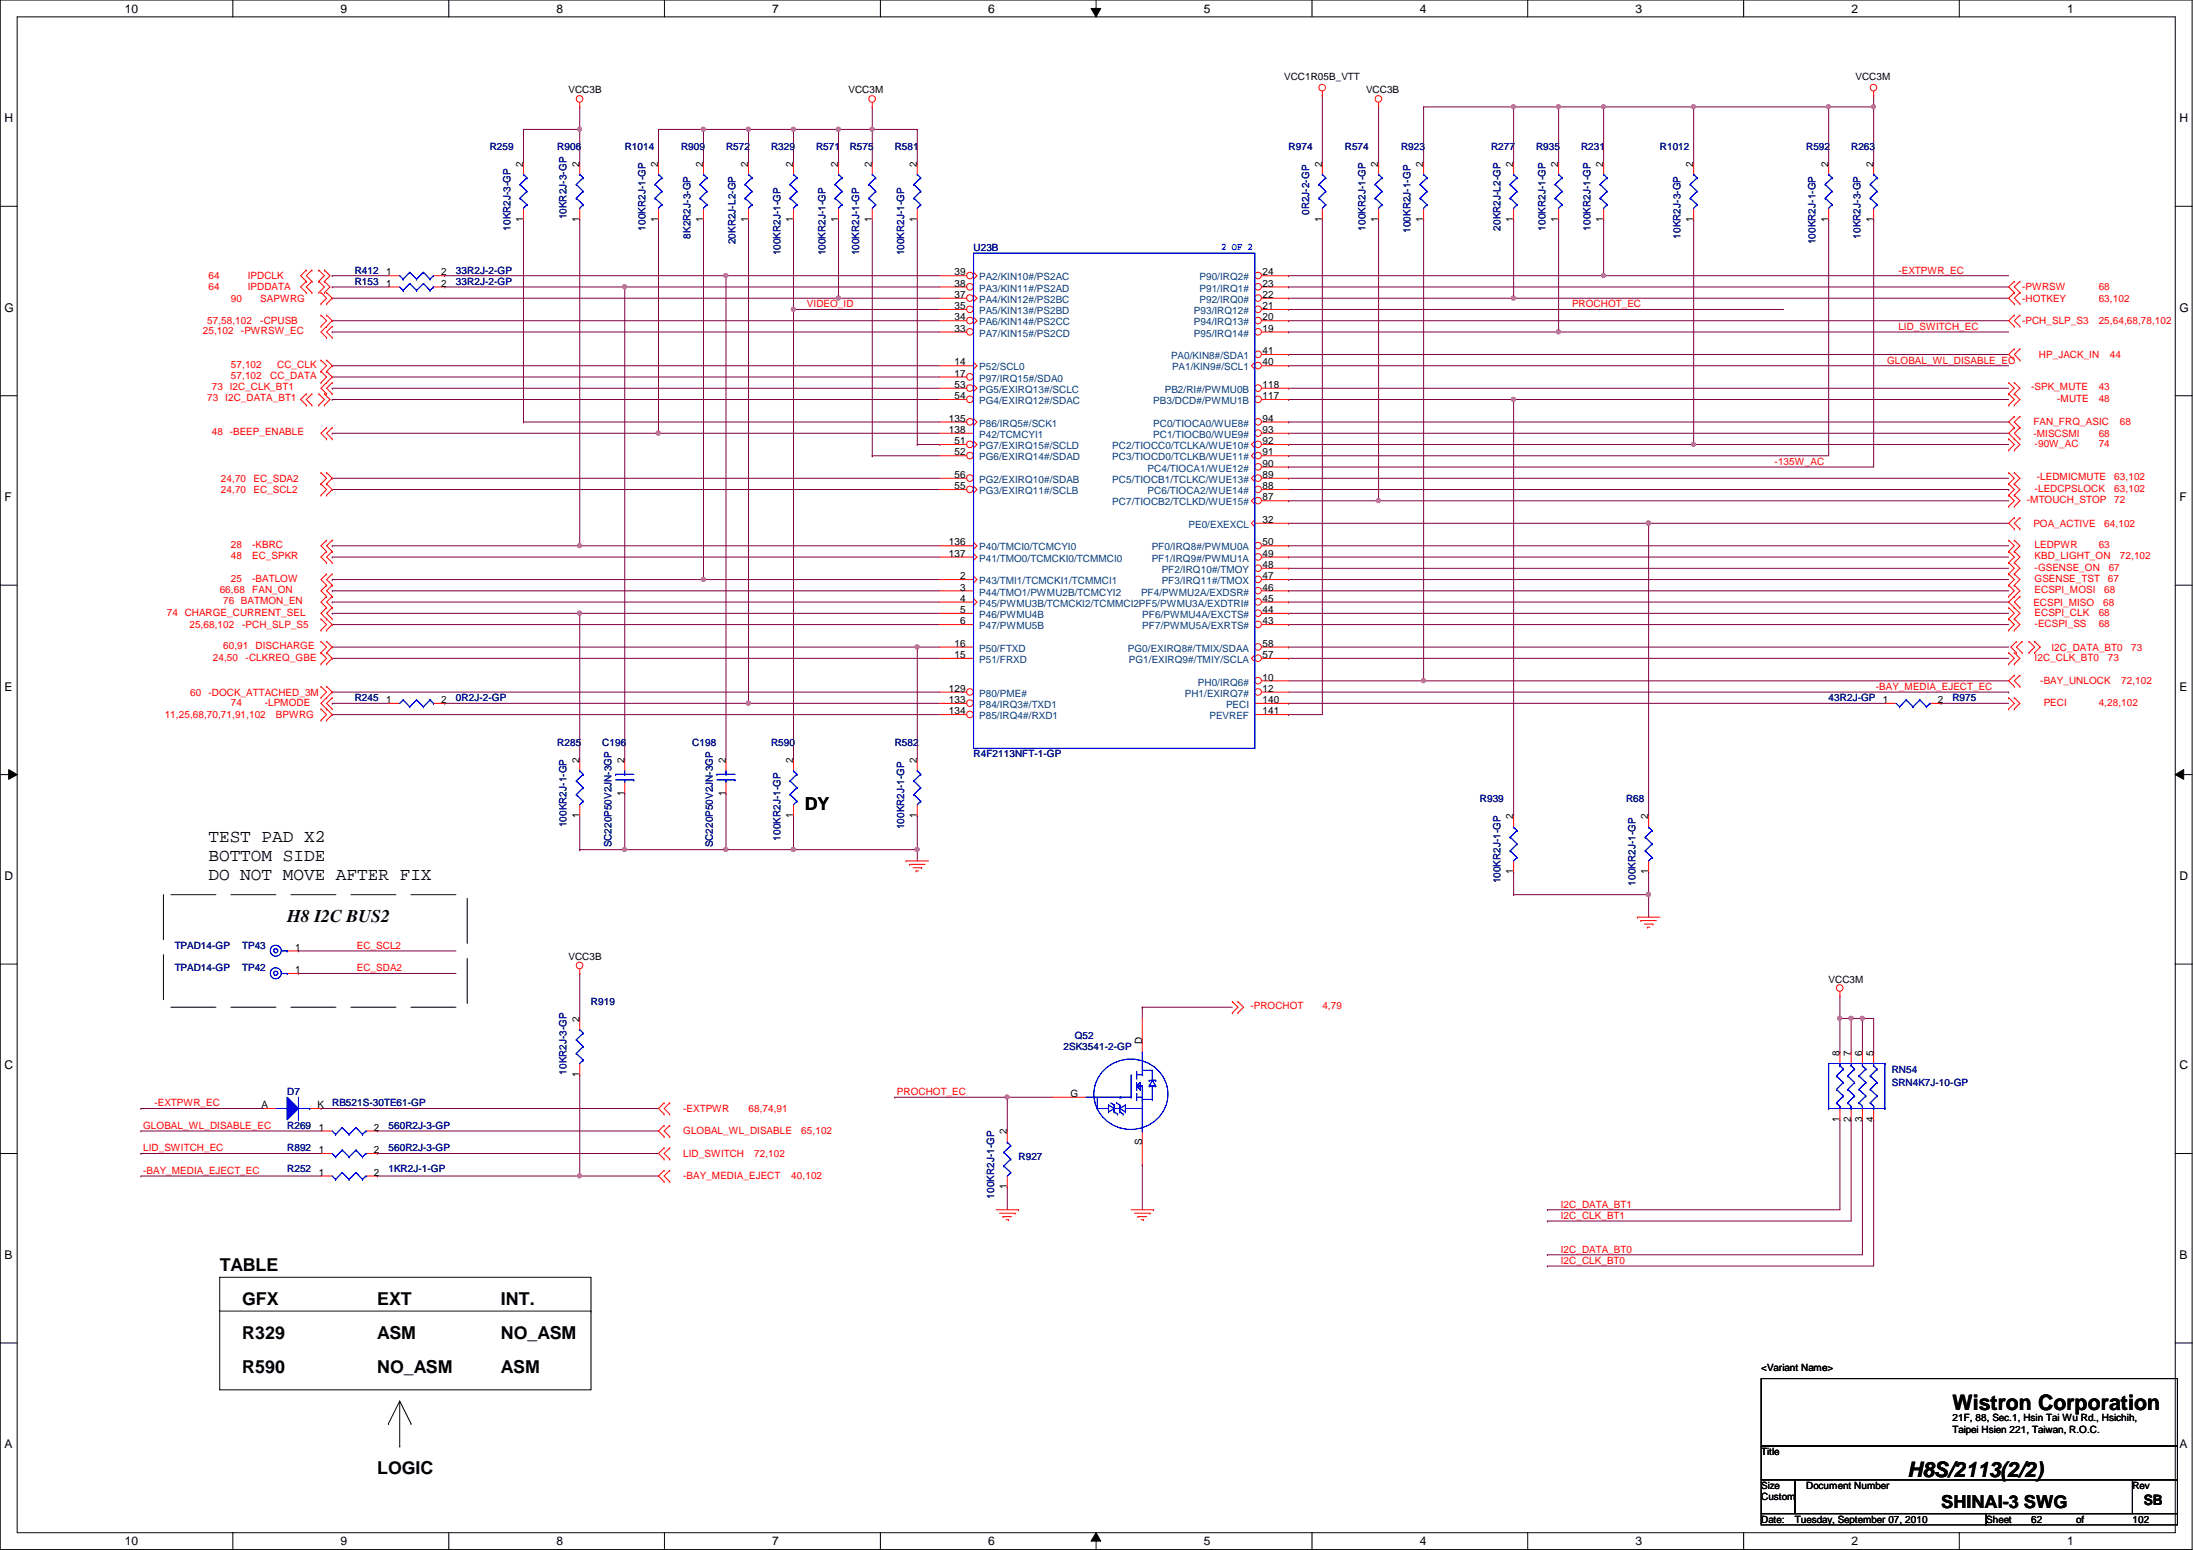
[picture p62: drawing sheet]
<svg xmlns="http://www.w3.org/2000/svg" width="297mm" height="210mm" viewBox="0 0 297 210" stroke-linecap="round" stroke-linejoin="round" font-family="sans-serif">
<defs><g id="words">
<g font-size="2.9">
<text x="264.5" y="190.9">Wistron Corporation</text>
<text x="258.4" y="200">H8S/2113(2/2)</text>
</g>
<g font-size="2.4">
<text x="28.2" y="114">TEST PAD X2</text>
<text x="109" y="109.7">DY</text>
<text x="28.2" y="116.6">BOTTOM SIDE</text>
<text x="28.2" y="119.2">DO NOT MOVE AFTER FIX</text>
<text x="38.9" y="124.9">H8 I2C BUS2</text>
<text x="29.8" y="172.2">TABLE</text>
<text x="32.8" y="176.7">GFX</text>
<text x="51.1" y="176.7">EXT</text>
<text x="67.9" y="176.7">INT.</text>
<text x="32.8" y="181.3">R329</text>
<text x="32.8" y="185.9">R590</text>
<text x="51.1" y="181.3">ASM</text>
<text x="51.1" y="185.9">NO_ASM</text>
<text x="67.9" y="181.3">NO_ASM</text>
<text x="67.9" y="185.9">ASM</text>
<text x="51.1" y="199.6">LOGIC</text>
<text x="262.9" y="204.2">SHINAI-3 SWG</text>
</g>
<text font-size="1.9" x="290.4" y="203.8">SB</text>
<g font-size="1.6">
<text x="16.9" y="1.7">10</text>
<text x="46.1" y="1.7">9</text>
<text x="75.4" y="1.7">8</text>
<text x="104.6" y="1.7">7</text>
<text x="133.9" y="1.7">6</text>
<text x="163.1" y="1.7">5</text>
<text x="192.3" y="1.7">4</text>
<text x="221.5" y="1.7">3</text>
<text x="250.8" y="1.7">2</text>
<text x="280" y="1.7">1</text>
<text x=".6" y="16.6">H</text>
<text x="295.2" y="16.6">H</text>
<text x=".6" y="42.2">G</text>
<text x="295.2" y="42.2">G</text>
<text x=".6" y="67.9">F</text>
<text x="295.2" y="67.9">F</text>
<text x=".6" y="93.5">E</text>
<text x="295.2" y="93.5">E</text>
<text x=".6" y="119.2">D</text>
<text x="295.2" y="119.2">D</text>
<text x=".6" y="144.8">C</text>
<text x="295.2" y="144.8">C</text>
<text x=".6" y="170.5">B</text>
<text x="295.2" y="170.5">B</text>
<text x=".6" y="196.1">A</text>
<text x="295.2" y="196.1">A</text>
<text x="16.9" y="209.3">10</text>
<text x="46.1" y="209.3">9</text>
<text x="75.4" y="209.3">8</text>
<text x="104.6" y="209.3">7</text>
<text x="133.9" y="209.3">6</text>
<text x="163.1" y="209.3">5</text>
<text x="192.3" y="209.3">4</text>
<text x="221.5" y="209.3">3</text>
<text x="250.8" y="209.3">2</text>
<text x="280" y="209.3">1</text>
</g>
<g font-size="1.4">
<text x="173.9" y="10.8">VCC1R05B_VTT</text>
<text x="251.3" y="10.8">VCC3M</text>
<text x="77" y="12.7">VCC3B</text>
<text x="114.9" y="12.7">VCC3M</text>
<text x="185" y="12.7">VCC3B</text>
<text x="70.9" y="22.6" transform="rotate(-90 70.9 22.6)">2</text>
<text x="78.5" y="22.6" transform="rotate(-90 78.5 22.6)">2</text>
<text x="89.2" y="22.6" transform="rotate(-90 89.2 22.6)">2</text>
<text x="95.2" y="22.6" transform="rotate(-90 95.2 22.6)">2</text>
<text x="101.3" y="22.6" transform="rotate(-90 101.3 22.6)">2</text>
<text x="107.4" y="22.6" transform="rotate(-90 107.4 22.6)">2</text>
<text x="113.5" y="22.6" transform="rotate(-90 113.5 22.6)">2</text>
<text x="118.1" y="22.6" transform="rotate(-90 118.1 22.6)">2</text>
<text x="124.2" y="22.6" transform="rotate(-90 124.2 22.6)">2</text>
<text x="179.1" y="22.6" transform="rotate(-90 179.1 22.6)">2</text>
<text x="186.7" y="22.6" transform="rotate(-90 186.7 22.6)">2</text>
<text x="192.8" y="22.6" transform="rotate(-90 192.8 22.6)">2</text>
<text x="205" y="22.6" transform="rotate(-90 205 22.6)">2</text>
<text x="211.1" y="22.6" transform="rotate(-90 211.1 22.6)">2</text>
<text x="217.2" y="22.6" transform="rotate(-90 217.2 22.6)">2</text>
<text x="229.4" y="22.6" transform="rotate(-90 229.4 22.6)">2</text>
<text x="247.6" y="22.6" transform="rotate(-90 247.6 22.6)">2</text>
<text x="253.7" y="22.6" transform="rotate(-90 253.7 22.6)">2</text>
<text x="70.9" y="30" transform="rotate(-90 70.9 30)">1</text>
<text x="78.5" y="30" transform="rotate(-90 78.5 30)">1</text>
<text x="89.2" y="30" transform="rotate(-90 89.2 30)">1</text>
<text x="95.2" y="30" transform="rotate(-90 95.2 30)">1</text>
<text x="101.3" y="30" transform="rotate(-90 101.3 30)">1</text>
<text x="107.4" y="30" transform="rotate(-90 107.4 30)">1</text>
<text x="113.5" y="30" transform="rotate(-90 113.5 30)">1</text>
<text x="118.1" y="30" transform="rotate(-90 118.1 30)">1</text>
<text x="124.2" y="30" transform="rotate(-90 124.2 30)">1</text>
<text x="179.1" y="30" transform="rotate(-90 179.1 30)">1</text>
<text x="186.7" y="30" transform="rotate(-90 186.7 30)">1</text>
<text x="192.8" y="30" transform="rotate(-90 192.8 30)">1</text>
<text x="205" y="30" transform="rotate(-90 205 30)">1</text>
<text x="211.1" y="30" transform="rotate(-90 211.1 30)">1</text>
<text x="217.2" y="30" transform="rotate(-90 217.2 30)">1</text>
<text x="229.4" y="30" transform="rotate(-90 229.4 30)">1</text>
<text x="247.6" y="30" transform="rotate(-90 247.6 30)">1</text>
<text x="253.7" y="30" transform="rotate(-90 253.7 30)">1</text>
<text x="52.3" y="37.3">1</text>
<text x="52.3" y="38.8">1</text>
<text x="59.8" y="37.3">2</text>
<text x="59.8" y="38.8">2</text>
<text x="129.3" y="37.3">39</text>
<text x="129.3" y="38.8">38</text>
<text x="129.3" y="40.3">37</text>
<text x="129.3" y="41.9">35</text>
<text x="171" y="37.3">24</text>
<text x="171" y="38.8">23</text>
<text x="171" y="40.3">22</text>
<text x="171" y="41.9">21</text>
<text x="129.3" y="43.4">34</text>
<text x="129.3" y="44.9">33</text>
<text x="171" y="43.4">20</text>
<text x="171" y="44.9">19</text>
<text x="171" y="48">41</text>
<text x="129.3" y="49.5">14</text>
<text x="129.3" y="51">17</text>
<text x="129.3" y="52.5">53</text>
<text x="171" y="49.5">40</text>
<text x="171" y="52.5">118</text>
<text x="128.5" y="57.1">135</text>
<text x="128.5" y="58.6">138</text>
<text x="129.3" y="54.1">54</text>
<text x="171" y="54.1">117</text>
<text x="171" y="57.1">94</text>
<text x="171" y="58.6">93</text>
<text x="129.3" y="60.2">51</text>
<text x="129.3" y="61.7">52</text>
<text x="129.3" y="64.7">56</text>
<text x="171" y="60.2">92</text>
<text x="171" y="61.7">91</text>
<text x="171" y="63.2">90</text>
<text x="171" y="64.7">89</text>
<text x="129.3" y="66.3">55</text>
<text x="171" y="66.3">88</text>
<text x="171" y="67.8">87</text>
<text x="171" y="70.8">32</text>
<text x="128.5" y="73.9">136</text>
<text x="128.5" y="75.4">137</text>
<text x="171" y="73.9">50</text>
<text x="171" y="75.4">49</text>
<text x="171" y="76.9">48</text>
<text x="130" y="78.4">2</text>
<text x="130" y="80">3</text>
<text x="130" y="81.5">4</text>
<text x="130" y="83">5</text>
<text x="171" y="78.4">47</text>
<text x="171" y="80">46</text>
<text x="171" y="81.5">45</text>
<text x="171" y="83">44</text>
<text x="129.3" y="87.6">16</text>
<text x="129.3" y="89.1">15</text>
<text x="130" y="84.5">6</text>
<text x="171" y="84.5">43</text>
<text x="171" y="87.6">58</text>
<text x="171" y="89.1">57</text>
<text x="52.3" y="95.2">1</text>
<text x="59.8" y="95.2">2</text>
<text x="128.5" y="93.7">129</text>
<text x="128.5" y="95.2">133</text>
<text x="171" y="92.2">10</text>
<text x="171" y="93.7">12</text>
<text x="171" y="95.2">140</text>
<text x="255" y="95.2">1</text>
<text x="262.5" y="95.2">2</text>
<text x="128.5" y="96.7">134</text>
<text x="171" y="96.7">141</text>
<text x="78.5" y="103.3" transform="rotate(-90 78.5 103.3)">2</text>
<text x="84.6" y="107.7" transform="rotate(-90 84.6 107.7)">1</text>
<text x="84.6" y="103.3" transform="rotate(-90 84.6 103.3)">2</text>
<text x="98.3" y="107.7" transform="rotate(-90 98.3 107.7)">1</text>
<text x="98.3" y="103.3" transform="rotate(-90 98.3 103.3)">2</text>
<text x="107.4" y="103.3" transform="rotate(-90 107.4 103.3)">2</text>
<text x="124.2" y="103.3" transform="rotate(-90 124.2 103.3)">2</text>
<text x="78.5" y="110.8" transform="rotate(-90 78.5 110.8)">1</text>
<text x="107.4" y="110.8" transform="rotate(-90 107.4 110.8)">1</text>
<text x="124.2" y="110.8" transform="rotate(-90 124.2 110.8)">1</text>
<text x="205" y="111" transform="rotate(-90 205 111)">2</text>
<text x="223.3" y="111" transform="rotate(-90 223.3 111)">2</text>
<text x="205" y="118.4" transform="rotate(-90 205 118.4)">1</text>
<text x="223.3" y="118.4" transform="rotate(-90 223.3 118.4)">1</text>
<text x="40" y="131.8">1</text>
<text x="40" y="128.7">1</text>
<text x="77" y="130">VCC3B</text>
<text x="247.7" y="133.1">VCC3M</text>
<text x="78.5" y="138.4" transform="rotate(-90 78.5 138.4)">2</text>
<text x="154.7" y="141.4" transform="rotate(-90 154.7 141.4)">D</text>
<text x="249.2" y="143" transform="rotate(-90 249.2 143)">8</text>
<text x="250.7" y="143" transform="rotate(-90 250.7 143)">7</text>
<text x="252.2" y="143" transform="rotate(-90 252.2 143)">6</text>
<text x="253.7" y="143" transform="rotate(-90 253.7 143)">5</text>
<text x="78.5" y="145.8" transform="rotate(-90 78.5 145.8)">1</text>
<text x="145" y="148.5">G</text>
<text x="35.4" y="150.1">A</text>
<text x="43" y="150.1">K</text>
<text x="43.2" y="153.1">1</text>
<text x="50.6" y="153.1">2</text>
<text x="136.4" y="153.6" transform="rotate(-90 136.4 153.6)">2</text>
<text x="154.7" y="155.1" transform="rotate(-90 154.7 155.1)">S</text>
<text x="249.2" y="151.9" transform="rotate(-90 249.2 151.9)">1</text>
<text x="250.7" y="151.9" transform="rotate(-90 250.7 151.9)">2</text>
<text x="252.2" y="151.9" transform="rotate(-90 252.2 151.9)">3</text>
<text x="253.7" y="151.9" transform="rotate(-90 253.7 151.9)">4</text>
<text x="43.2" y="159.2">1</text>
<text x="43.2" y="156.2">1</text>
<text x="50.6" y="159.2">2</text>
<text x="50.6" y="156.2">2</text>
<text x="136.4" y="161.1" transform="rotate(-90 136.4 161.1)">1</text>
<text x="238.5" y="185.6">&lt;Variant Name&gt;</text>
<text x="238.5" y="197.1">Title</text>
<text x="264.5" y="192.5">21F, 88, Sec.1, Hsin Tai Wu Rd., Hsichih,</text>
<text x="264.5" y="194.1">Taipei Hsien 221, Taiwan, R.O.C.</text>
<text x="238.5" y="201.6">Size</text>
<text x="238.5" y="203.2">Custom</text>
<text x="244.6" y="201.6">Document Number</text>
<text x="288.8" y="201.6">Rev</text>
<text x="238.5" y="206.2">Date:</text>
<text x="243.1" y="206.2">Tuesday, September 07, 2010</text>
<text x="269" y="206.2">Sheet</text>
<text x="275.1" y="206.2">62</text>
<text x="281.2" y="206.2">of</text>
<text x="288.8" y="206.2">102</text>
</g>
<g font-size="1.4" fill="#000080">
<text x="66.3" y="20.3">R259</text>
<text x="75.5" y="20.3">R906</text>
<text x="84.6" y="20.3">R1014</text>
<text x="92.2" y="20.3">R909</text>
<text x="98.3" y="20.3">R572</text>
<text x="104.4" y="20.3">R329</text>
<text x="110.5" y="20.3">R571</text>
<text x="115.1" y="20.3">R575</text>
<text x="121.2" y="20.3">R581</text>
<text x="174.5" y="20.3">R974</text>
<text x="182.2" y="20.3">R574</text>
<text x="189.8" y="20.3">R923</text>
<text x="202" y="20.3">R277</text>
<text x="208.1" y="20.3">R935</text>
<text x="214.2" y="20.3">R231</text>
<text x="224.8" y="20.3">R1012</text>
<text x="244.6" y="20.3">R592</text>
<text x="250.7" y="20.3">R263</text>
<text x="76.7" y="29.7" transform="rotate(-90 76.7 29.7)">10KR2J-3-GP</text>
<text x="177.3" y="29.1" transform="rotate(-90 177.3 29.1)">0R2J-2-GP</text>
<text x="69.1" y="31.2" transform="rotate(-90 69.1 31.2)">10KR2J-3-GP</text>
<text x="87.4" y="31.2" transform="rotate(-90 87.4 31.2)">100KR2J-1-GP</text>
<text x="93.5" y="32.3" transform="rotate(-90 93.5 32.3)">8K2R2J-3-GP</text>
<text x="99.6" y="33.1" transform="rotate(-90 99.6 33.1)">20KR2J-L2-GP</text>
<text x="105.7" y="34.6" transform="rotate(-90 105.7 34.6)">100KR2J-1-GP</text>
<text x="111.8" y="34.6" transform="rotate(-90 111.8 34.6)">100KR2J-1-GP</text>
<text x="116.4" y="34.6" transform="rotate(-90 116.4 34.6)">100KR2J-1-GP</text>
<text x="122.5" y="34.6" transform="rotate(-90 122.5 34.6)">100KR2J-1-GP</text>
<text x="131.9" y="34">U23B</text>
<text x="185" y="31.2" transform="rotate(-90 185 31.2)">100KR2J-1-GP</text>
<text x="191" y="31.5" transform="rotate(-90 191 31.5)">100KR2J-1-GP</text>
<text x="203.2" y="31.2" transform="rotate(-90 203.2 31.2)">20KR2J-L2-GP</text>
<text x="209.3" y="31.2" transform="rotate(-90 209.3 31.2)">100KR2J-1-GP</text>
<text x="215.4" y="31.2" transform="rotate(-90 215.4 31.2)">100KR2J-1-GP</text>
<text x="227.6" y="32.3" transform="rotate(-90 227.6 32.3)">10KR2J-3-GP</text>
<text x="245.9" y="33.1" transform="rotate(-90 245.9 33.1)">100KR2J-1-GP</text>
<text x="252" y="32.3" transform="rotate(-90 252 32.3)">10KR2J-3-GP</text>
<text x="48" y="37">R412</text>
<text x="48" y="38.6">R153</text>
<text x="61.8" y="37">33R2J-2-GP</text>
<text x="61.8" y="38.6">33R2J-2-GP</text>
<text x="48" y="95">R245</text>
<text x="61.8" y="95">0R2J-2-GP</text>
<text x="247.7" y="95">43R2J-GP</text>
<text x="264.5" y="95">R975</text>
<text x="75.5" y="101">R285</text>
<text x="81.6" y="101">C196</text>
<text x="93.8" y="101">C198</text>
<text x="104.4" y="101">R590</text>
<text x="121.2" y="101">R582</text>
<text x="131.9" y="102.6">R4F2113NFT-1-GP</text>
<text x="76.7" y="112" transform="rotate(-90 76.7 112)">100KR2J-1-GP</text>
<text x="105.7" y="113.8" transform="rotate(-90 105.7 113.8)">100KR2J-1-GP</text>
<text x="122.5" y="112.3" transform="rotate(-90 122.5 112.3)">100KR2J-1-GP</text>
<text x="200.4" y="108.7">R939</text>
<text x="220.3" y="108.7">R68</text>
<text x="82.8" y="114.8" transform="rotate(-90 82.8 114.8)">SC220P50V2JN-3GP</text>
<text x="96.6" y="114.8" transform="rotate(-90 96.6 114.8)">SC220P50V2JN-3GP</text>
<text x="203.2" y="119.6" transform="rotate(-90 203.2 119.6)">100KR2J-1-GP</text>
<text x="221.5" y="119.9" transform="rotate(-90 221.5 119.9)">100KR2J-1-GP</text>
<text x="23.7" y="131.5">TPAD14-GP</text>
<text x="23.7" y="128.5">TPAD14-GP</text>
<text x="32.8" y="131.5">TP42</text>
<text x="32.8" y="128.5">TP43</text>
<text x="80" y="136.1">R919</text>
<text x="144.1" y="142.2">2SK3541-2-GP</text>
<text x="145.6" y="140.7">Q52</text>
<text x="38.9" y="148.3">D7</text>
<text x="45" y="149.8">RB521S-30TE61-GP</text>
<text x="76.7" y="145.5" transform="rotate(-90 76.7 145.5)">10KR2J-3-GP</text>
<text x="256.2" y="145.2">RN54</text>
<text x="256.2" y="147.1">SRN4K7J-10-GP</text>
<text x="38.9" y="155.9">R892</text>
<text x="38.9" y="152.9">R269</text>
<text x="52.6" y="155.9">560R2J-3-GP</text>
<text x="52.6" y="152.9">560R2J-3-GP</text>
<text x="38.9" y="158.7">R252</text>
<text x="52.6" y="158.7">1KR2J-1-GP</text>
<text x="138" y="157.1">R927</text>
<text x="134.7" y="162.3" transform="rotate(-90 134.7 162.3)">100KR2J-1-GP</text>
</g>
<text font-size="1.4" fill="#00f" x="165.4" y="33.9">2 OF 2</text>
<g font-size="1.4" fill="#f00">
<text x="28.2" y="39.3">64</text>
<text x="28.2" y="37.8">64</text>
<text x="31.3" y="40.9">90</text>
<text x="33.6" y="39.3">IPDDATA</text>
<text x="33.6" y="37.8">IPDCLK</text>
<text x="35.3" y="40.9">SAPWRG</text>
<text x="109.3" y="41.6">VIDEO_ID</text>
<text x="212.9" y="41.6">PROCHOT_EC</text>
<text x="257.1" y="37">-EXTPWR_EC</text>
<text x="273.9" y="40.9">-HOTKEY</text>
<text x="273.9" y="39.3">-PWRSW</text>
<text x="284.3" y="39.3">68</text>
<text x="284.3" y="40.9">63,102</text>
<text x="27.5" y="45.3">25,102</text>
<text x="28.1" y="43.9">57,58,102</text>
<text x="32.6" y="45.3">-PWRSW_EC</text>
<text x="35.3" y="43.9">-CPUSB</text>
<text x="257.1" y="44.7">LID_SWITCH_EC</text>
<text x="273.9" y="43.9">-PCH_SLP_S3</text>
<text x="284.3" y="43.9">25,64,68,78,102</text>
<text x="28.7" y="52.9">73 I2C_CLK_BT1</text>
<text x="31.3" y="51.4">57,102</text>
<text x="31.3" y="49.8">57,102</text>
<text x="36.6" y="51.4">CC_DATA</text>
<text x="37.5" y="49.8">CC_CLK</text>
<text x="255.6" y="49.2">GLOBAL_WL_DISABLE_EC</text>
<text x="275.1" y="52.9">-SPK_MUTE</text>
<text x="276.2" y="48.5">HP_JACK_IN</text>
<text x="284.3" y="52.9">43</text>
<text x="285.8" y="48.5">44</text>
<text x="28.1" y="54.3">73 I2C_DATA_BT1</text>
<text x="28.7" y="59">48 -BEEP_ENABLE</text>
<text x="275.4" y="57.6">FAN_FRQ_ASIC</text>
<text x="275.4" y="59.1">-MISCSMI</text>
<text x="278.6" y="54.4">-MUTE</text>
<text x="284.3" y="59.1">68</text>
<text x="284.3" y="54.4">48</text>
<text x="287.1" y="57.6">68</text>
<text x="29.9" y="65.2">24,70</text>
<text x="34.3" y="65.2">EC_SDA2</text>
<text x="240.4" y="62.9">-135W_AC</text>
<text x="275.6" y="60.5">-90W_AC</text>
<text x="275.9" y="65.1">-LEDMICMUTE</text>
<text x="284.3" y="60.5">74</text>
<text x="286.4" y="65.1">63,102</text>
<text x="29.9" y="66.8">24,70</text>
<text x="34.3" y="66.8">EC_SCL2</text>
<text x="274.5" y="68.1">-MTOUCH_STOP</text>
<text x="275.4" y="71.3">POA_ACTIVE</text>
<text x="275.6" y="66.6">-LEDCPSLOCK</text>
<text x="285" y="71.3">64,102</text>
<text x="286.4" y="68.1">72</text>
<text x="286.4" y="66.6">63,102</text>
<text x="31.3" y="74.2">28</text>
<text x="31.3" y="75.7">48</text>
<text x="34.2" y="74.2">-KBRC</text>
<text x="34.2" y="75.7">EC_SPKR</text>
<text x="275.6" y="77.3">-GSENSE_ON</text>
<text x="275.6" y="75.7">KBD_LIGHT_ON</text>
<text x="275.6" y="74.2">LEDPWR</text>
<text x="284.3" y="74.2">63</text>
<text x="285.6" y="77.3">67</text>
<text x="287.1" y="75.7">72,102</text>
<text x="22.6" y="83.4">74 CHARGE_CURRENT_SEL</text>
<text x="29.8" y="80.3">66,68</text>
<text x="30.2" y="81.8">76 BATMON_EN</text>
<text x="31.3" y="78.8">25</text>
<text x="34.2" y="78.8">-BATLOW</text>
<text x="34.2" y="80.3">FAN_ON</text>
<text x="275.4" y="82">ECSPI_MISO</text>
<text x="275.6" y="83.4">ECSPI_CLK</text>
<text x="275.6" y="80.3">ECSPI_MOSI</text>
<text x="275.6" y="78.8">GSENSE_TST</text>
<text x="284.3" y="83.4">68</text>
<text x="284.9" y="82">68</text>
<text x="285" y="80.3">68</text>
<text x="285.5" y="78.8">67</text>
<text x="25.7" y="85">25,68,102</text>
<text x="28.8" y="89.5">24,50</text>
<text x="30.2" y="87.9">60,91</text>
<text x="32.8" y="85">-PCH_SLP_S5</text>
<text x="33.3" y="89.5">-CLKREQ_GBE</text>
<text x="34.6" y="87.9">DISCHARGE</text>
<text x="275.6" y="89.5">I2C_CLK_BT0</text>
<text x="275.6" y="84.9">-ECSPI_SS</text>
<text x="277.9" y="88.1">I2C_DATA_BT0</text>
<text x="284.3" y="84.9">68</text>
<text x="285.5" y="89.5">73</text>
<text x="288.7" y="88.1">73</text>
<text x="25.8" y="94.2">60 -DOCK_ATTACHED_3M</text>
<text x="31.3" y="95.5">74</text>
<text x="35.9" y="95.5">-LPMODE</text>
<text x="254.1" y="93.4">-BAY_MEDIA_EJECT_EC</text>
<text x="276.3" y="92.7">-BAY_UNLOCK</text>
<text x="276.8" y="95.5">PECI</text>
<text x="284.3" y="95.5">4,28,102</text>
<text x="287.3" y="92.7">72,102</text>
<text x="22.3" y="97.2">11,25,68,70,71,91,102</text>
<text x="37.4" y="97.2">BPWRG</text>
<text x="48.3" y="131.5">EC_SDA2</text>
<text x="48.3" y="128.5">EC_SCL2</text>
<text x="169.4" y="136.7">-PROCHOT</text>
<text x="179.1" y="136.7">4,79</text>
<text x="20.9" y="149.8">-EXTPWR_EC</text>
<text x="121.5" y="148.3">PROCHOT_EC</text>
<text x="19.4" y="155.9">LID_SWITCH_EC</text>
<text x="19.4" y="152.9">GLOBAL_WL_DISABLE_EC</text>
<text x="92.5" y="150.6">-EXTPWR</text>
<text x="92.5" y="153.6">GLOBAL_WL_DISABLE</text>
<text x="101.4" y="150.6">68,74,91</text>
<text x="108.5" y="153.6">65,102</text>
<text x="19.4" y="159">-BAY_MEDIA_EJECT_EC</text>
<text x="92.5" y="156.7">LID_SWITCH</text>
<text x="92.5" y="159.7">-BAY_MEDIA_EJECT</text>
<text x="102.1" y="156.7">72,102</text>
<text x="107.2" y="159.7">40,102</text>
<text x="211.4" y="163.5">I2C_DATA_BT1</text>
<text x="211.4" y="165.1">I2C_CLK_BT1</text>
<text x="211.4" y="171.2">I2C_CLK_BT0</text>
<text x="211.4" y="169.6">I2C_DATA_BT0</text>
</g>
<g font-size="1.4" fill="#004080">
<text x="132.6" y="38">PA2/KIN10#/PS2AC</text>
<text x="132.6" y="39.5">PA3/KIN11#/PS2AD</text>
<text x="132.6" y="41">PA4/KIN12#/PS2BC</text>
<text x="162.5" y="38">P90/IRQ2#</text>
<text x="162.5" y="39.5">P91/IRQ1#</text>
<text x="162.5" y="41">P92/IRQ0#</text>
<text x="132.6" y="42.5">PA5/KIN13#/PS2BD</text>
<text x="132.6" y="44.1">PA6/KIN14#/PS2CC</text>
<text x="132.6" y="45.6">PA7/KIN15#/PS2CD</text>
<text x="161.7" y="42.5">P93/IRQ12#</text>
<text x="161.7" y="44.1">P94/IRQ13#</text>
<text x="161.7" y="45.6">P95/IRQ14#</text>
<text x="132.6" y="50.2">P52/SCL0</text>
<text x="132.6" y="51.7">P97/IRQ15#/SDA0</text>
<text x="132.6" y="53.2">PG5/EXIRQ13#/SCLC</text>
<text x="157.8" y="53.2">PB2/RI#/PWMU0B</text>
<text x="158.6" y="48.6">PA0/KIN8#/SDA1</text>
<text x="158.7" y="50.2">PA1/KIN9#/SCL1</text>
<text x="132.6" y="54.7">PG4/EXIRQ12#/SDAC</text>
<text x="132.6" y="57.8">P86/IRQ5#/SCK1</text>
<text x="132.6" y="59.3">P42/TCMCYI1</text>
<text x="156.2" y="54.7">PB3/DCD#/PWMU1B</text>
<text x="156.2" y="57.8">PC0/TIOCA0/WUE8#</text>
<text x="156.2" y="59.3">PC1/TIOCB0/WUE9#</text>
<text x="132.6" y="60.8">PG7/EXIRQ15#/SCLD</text>
<text x="132.6" y="62.4">PG6/EXIRQ14#/SDAD</text>
<text x="132.6" y="65.4">PG2/EXIRQ10#/SDAB</text>
<text x="150.7" y="60.8">PC2/TIOCC0/TCLKA/WUE10#</text>
<text x="150.7" y="62.4">PC3/TIOCD0/TCLKB/WUE11#</text>
<text x="150.7" y="65.4">PC5/TIOCB1/TCLKC/WUE13#</text>
<text x="155.4" y="63.9">PC4/TIOCA1/WUE12#</text>
<text x="132.6" y="66.9">PG3/EXIRQ11#/SCLB</text>
<text x="150.7" y="68.5">PC7/TIOCB2/TCLKD/WUE15#</text>
<text x="155.4" y="66.9">PC6/TIOCA2/WUE14#</text>
<text x="161" y="71.5">PE0/EXEXCL</text>
<text x="132.6" y="74.5">P40/TMCI0/TCMCYI0</text>
<text x="132.6" y="76.1">P41/TMO0/TCMCKI0/TCMMCI0</text>
<text x="156" y="74.5">PF0/IRQ8#/PWMU0A</text>
<text x="156" y="76.1">PF1/IRQ9#/PWMU1A</text>
<text x="157.3" y="77.6">PF2/IRQ10#/TMOY</text>
<text x="132.6" y="79.1">P43/TMI1/TCMCKI1/TCMMCI1</text>
<text x="132.6" y="80.6">P44/TMO1/PWMU2B/TCMCYI2</text>
<text x="132.6" y="82.2">P45/PWMU3B/TCMCKI2/TCMMCI2PF5/PWMU3A/EXDTRI#</text>
<text x="132.6" y="83.7">P46/PWMU4B</text>
<text x="154.6" y="80.6">PF4/PWMU2A/EXDSR#</text>
<text x="154.7" y="83.7">PF6/PWMU4A/EXCTS#</text>
<text x="157.3" y="79.1">PF3/IRQ11#/TMOX</text>
<text x="132.6" y="85.2">P47/PWMU5B</text>
<text x="132.6" y="88.3">P50/FTXD</text>
<text x="132.6" y="89.8">P51/FRXD</text>
<text x="152.8" y="88.3">PG0/EXIRQ8#/TMIX/SDAA</text>
<text x="152.9" y="89.8">PG1/EXIRQ9#/TMIY/SCLA</text>
<text x="154.7" y="85.2">PF7/PWMU5A/EXRTS#</text>
<text x="132.6" y="94.4">P80/PME#</text>
<text x="132.6" y="95.9">P84/IRQ3#/TXD1</text>
<text x="160.5" y="94.4">PH1/EXIRQ7#</text>
<text x="162.3" y="92.8">PH0/IRQ6#</text>
<text x="166.1" y="95.9">PECI</text>
<text x="132.6" y="97.4">P85/IRQ4#/RXD1</text>
<text x="163.8" y="97.4">PEVREF</text>
</g>
</g></defs>
<path d="M0 0h296.9v209.8h-296.9zM2.3 2.3h292.3v205.3h-292.3z" fill="none" stroke="#000" stroke-width=".14"/>
<g fill="#fff">
<path d="M16.9 .3h1.8v1.8h-1.8z"/>
<path d="M16.9 207.8h1.8v1.8h-1.8z"/>
</g>
<path d="M31.5 0v2.3M31.5 207.6v2.2" fill="none" stroke="#000" stroke-width=".14"/>
<g fill="#fff">
<path d="M46.1 .3h.9v1.8h-.9z"/>
<path d="M46.1 207.8h.9v1.8h-.9z"/>
</g>
<path d="M60.8 0v2.3M60.8 207.6v2.2" fill="none" stroke="#000" stroke-width=".14"/>
<g fill="#fff">
<path d="M75.4 .3h.9v1.8h-.9z"/>
<path d="M75.4 207.8h.9v1.8h-.9z"/>
</g>
<path d="M90 0v2.3M90 207.6v2.2" fill="none" stroke="#000" stroke-width=".14"/>
<g fill="#fff">
<path d="M104.6 .3h.9v1.8h-.9z"/>
<path d="M104.6 207.8h.9v1.8h-.9z"/>
</g>
<path d="M119.2 0v2.3M119.2 207.6v2.2" fill="none" stroke="#000" stroke-width=".14"/>
<g fill="#fff">
<path d="M133.9 .3h.8v1.8h-.8z"/>
<path d="M133.9 207.8h.8v1.8h-.8z"/>
</g>
<path d="M147.8 1.1h1.3l-.6 1.2zM148.5 0v2.3M148.5 207.6l.6 1.1h-1.3zM148.5 207.6v2.2" fill="none" stroke="#000" stroke-width=".14"/>
<path d="M147.8 1.1h1.3l-.6 1.2zM148.5 207.6l.6 1.1h-1.3z" fill="#000"/>
<g fill="#fff">
<path d="M163.1 .3h.9v1.8h-.9z"/>
<path d="M163.1 207.8h.9v1.8h-.9z"/>
</g>
<path d="M177.7 0v2.3M177.7 207.6v2.2" fill="none" stroke="#000" stroke-width=".14"/>
<g fill="#fff">
<path d="M192.3 .3h.9v1.8h-.9z"/>
<path d="M192.3 207.8h.9v1.8h-.9z"/>
</g>
<path d="M206.9 0v2.3M206.9 207.6v2.2" fill="none" stroke="#000" stroke-width=".14"/>
<g fill="#fff">
<path d="M221.5 .3h.9v1.8h-.9z"/>
<path d="M221.5 207.8h.9v1.8h-.9z"/>
</g>
<path d="M236.2 0v2.3M236.2 207.6v2.2" fill="none" stroke="#000" stroke-width=".14"/>
<g fill="#fff">
<path d="M250.8 .3h.9v1.8h-.9z"/>
<path d="M250.8 207.8h.9v1.8h-.9z"/>
</g>
<path d="M265.4 0v2.3M265.4 207.6v2.2" fill="none" stroke="#000" stroke-width=".14"/>
<g fill="#fff">
<path d="M280 .3h.9v1.8h-.9z"/>
<path d="M280 207.8h.9v1.8h-.9z"/>
<path d="M.6 15.1h1.2v1.8h-1.2z"/>
<path d="M295.2 15.1h1.2v1.8h-1.2z"/>
<path d="M.6 40.8h1.3v1.8h-1.3z"/>
<path d="M295.2 40.8h1.3v1.8h-1.3z"/>
</g>
<path d="M0 27.9h2.3M294.6 27.9h2.3" fill="none" stroke="#000" stroke-width=".14"/>
<g fill="#fff">
<path d="M.6 66.4h1v1.8h-1z"/>
<path d="M295.2 66.4h1v1.8h-1z"/>
</g>
<path d="M0 53.6h2.3M294.6 53.6h2.3" fill="none" stroke="#000" stroke-width=".14"/>
<g fill="#fff">
<path d="M.6 92.1h1.1v1.8h-1.1z"/>
<path d="M295.2 92.1h1.1v1.8h-1.1z"/>
</g>
<path d="M0 79.2h2.3M294.6 79.2h2.3" fill="none" stroke="#000" stroke-width=".14"/>
<g fill="#fff">
<path d="M.6 117.7h1.2v1.8h-1.2z"/>
<path d="M295.2 117.7h1.2v1.8h-1.2z"/>
</g>
<path d="M0 104.9h2.3M1.2 104.2l1.1 .7-1.1 .6zM294.6 104.9l1.2-.7v1.3zM294.6 104.9h2.3" fill="none" stroke="#000" stroke-width=".14"/>
<path d="M1.2 104.2l1.1 .7-1.1 .6zM294.6 104.9l1.2-.7v1.3z" fill="#000"/>
<g fill="#fff">
<path d="M.6 143.4h1.2v1.8h-1.2z"/>
<path d="M295.2 143.4h1.2v1.8h-1.2z"/>
</g>
<path d="M0 130.6h2.3M294.6 130.6h2.3" fill="none" stroke="#000" stroke-width=".14"/>
<g fill="#fff">
<path d="M.6 169h1.1v1.9h-1.1z"/>
<path d="M295.2 169h1.1v1.9h-1.1z"/>
</g>
<path d="M0 156.2h2.3M294.6 156.2h2.3" fill="none" stroke="#000" stroke-width=".14"/>
<g fill="#fff">
<path d="M.6 194.7h1.1v1.8h-1.1z"/>
<path d="M295.2 194.7h1.1v1.8h-1.1z"/>
</g>
<path d="M0 181.9h2.3M294.6 181.9h2.3" fill="none" stroke="#000" stroke-width=".14"/>
<path d="M174.5 57.1h.1M174.5 57.1h97.6M78.5 83.1h.1M78.5 83.1h48.8M78.5 115.1h.1M78.5 110.5v4.6" fill="none" stroke="#800040" stroke-width=".14"/>
<circle cx="78.5" cy="83" r=".29" fill="#f0f"/>
<circle cx="78.5" cy="83" r=".29" fill="none" stroke="#f0f" stroke-width=".14"/>
<g fill="none" stroke="#800040" stroke-width=".14">
<path d="M118.1 14.5h.1M118.1 14.5v3h6.1M124.2 17.5h.1M124.2 17.5v4.6M192.8 14.5h.1M192.8 14.5v7.6M124.2 22.1h.1M253.8 29.7h.1M253.8 29.7v33.5h-79.3M45 64.8h.1M45 64.8h82.3M174.5 63.2h.1"/>
<path d="M45 83.1h.1M45 84.6h.1M45 83.1h33.5M45 84.6h82.3M78.5 83.1h.1M78.5 83.1v19.8M174.5 93.7h97.6M192.8 92.2h.1M192.8 92.2h79.3M272.1 93.7h.1"/>
</g>
<circle cx="192.8" cy="92.2" r=".29" fill="#f0f"/>
<circle cx="192.8" cy="92.2" r=".29" fill="none" stroke="#f0f" stroke-width=".14"/>
<g fill="none" stroke="#800040" stroke-width=".14">
<path d="M45 43.4h.1M45 51.1h.1M45 45h.1M45 43.4h82.3M45 51.1h82.3M45 45h82.3M174.5 58.7h.1M174.5 58.7h97.6M229.4 60.2h.1M229.4 60.2h42.7M45 87.6h.1M45 87.6h79.2"/>
<path d="M174.5 89.2h.1M174.5 92.2h18.3M174.5 89.2h97.6M192.8 92.2h.1M124.2 115.1h.1M124.2 115.1v1.5"/>
</g>
<circle cx="229.4" cy="60.2" r=".29" fill="#f0f"/>
<circle cx="229.4" cy="60.2" r=".29" fill="none" stroke="#f0f" stroke-width=".14"/>
<path d="M229.4 14.5h.1M229.4 14.5v7.6M84.6 38.9h.1M84.6 38.9v64M192.8 29.7h.1M192.8 29.7v62.5M229.4 29.7h.1M229.4 29.7v30.5" fill="none" stroke="#800040" stroke-width=".14"/>
<circle cx="84.6" cy="38.8" r=".29" fill="#f0f"/>
<circle cx="84.6" cy="38.8" r=".29" fill="none" stroke="#f0f" stroke-width=".14"/>
<g fill="none" stroke="#800040" stroke-width=".14">
<path d="M45 38.9h.1M45 38.9h7.6M60.2 38.9h.1M60.2 38.9h67.1M84.6 38.9h.1M211.1 45h.1M211.1 45h61M174.5 60.2h.1M174.5 60.2h54.9M174.5 87.6h.1M174.5 87.6h97.6M84.6 107.4h.1"/>
<path d="M84.6 107.4v7.7"/>
</g>
<circle cx="211.1" cy="44.9" r=".29" fill="#f0f"/>
<circle cx="211.1" cy="44.9" r=".29" fill="none" stroke="#f0f" stroke-width=".14"/>
<path d="M211.1 14.5h.1M211.1 14.5v7.6M211.1 29.7h.1M211.1 29.7v15.3" fill="none" stroke="#800040" stroke-width=".14"/>
<circle cx="211.1" cy="14.5" r=".29" fill="#f0f"/>
<circle cx="211.1" cy="14.5" r=".29" fill="none" stroke="#f0f" stroke-width=".14"/>
<path d="M174.5 45h.1M174.5 45h36.6M45 93.7h.1M45 93.7h82.3M174.5 84.6h.1M174.5 84.6h97.6M107.5 115.1h.1M107.5 115.1h16.7" fill="none" stroke="#800040" stroke-width=".14"/>
<circle cx="124.2" cy="115" r=".29" fill="#f0f"/>
<circle cx="124.2" cy="115" r=".29" fill="none" stroke="#f0f" stroke-width=".14"/>
<circle cx="107.4" cy="115" r=".29" fill="#f0f"/>
<circle cx="107.4" cy="115" r=".29" fill="none" stroke="#f0f" stroke-width=".14"/>
<path d="M78.5 29.7h.1M78.5 29.7v44.2M174.5 43.4h.1M174.5 43.4h97.6M78.5 73.9h.1M78.5 73.9h48.8" fill="none" stroke="#800040" stroke-width=".14"/>
<circle cx="78.5" cy="73.9" r=".29" fill="#f0f"/>
<circle cx="78.5" cy="73.9" r=".29" fill="none" stroke="#f0f" stroke-width=".14"/>
<path d="M78.5 17.5h.1M78.5 17.5v4.6M45 73.9h.1M45 73.9h33.5" fill="none" stroke="#800040" stroke-width=".14"/>
<circle cx="78.5" cy="17.5" r=".29" fill="#f0f"/>
<circle cx="78.5" cy="17.5" r=".29" fill="none" stroke="#f0f" stroke-width=".14"/>
<path d="M113.6 29.7h.1M113.6 29.7v10.7M45 40.4h.1M45 40.4h82.3M113.6 40.4h.1M45 75.4h.1M45 75.4h82.3M174.5 83.1h.1M174.5 83.1h97.6" fill="none" stroke="#800040" stroke-width=".14"/>
<circle cx="113.5" cy="40.4" r=".29" fill="#f0f"/>
<circle cx="113.5" cy="40.4" r=".29" fill="none" stroke="#f0f" stroke-width=".14"/>
<path d="M113.6 17.5h.1M113.6 17.5v4.6M89.2 58.7h.1M89.2 58.7h38.1M174.5 41.9h.1M174.5 41.9h67.1M174.5 81.5h.1M174.5 81.5h97.6" fill="none" stroke="#800040" stroke-width=".14"/>
<circle cx="89.2" cy="58.6" r=".29" fill="#f0f"/>
<circle cx="89.2" cy="58.6" r=".29" fill="none" stroke="#f0f" stroke-width=".14"/>
<path d="M247.7 14.5h.1M247.7 14.5v7.6M89.2 29.7h.1M89.2 29.7v29h-44.2M247.7 29.7h.1M247.7 29.7v32h-73.2M45 58.7h.1M174.5 61.7h.1M174.5 80h.1M174.5 80h97.6" fill="none" stroke="#800040" stroke-width=".14"/>
<circle cx="247.7" cy="14.5" r=".29" fill="#f0f"/>
<circle cx="247.7" cy="14.5" r=".29" fill="none" stroke="#f0f" stroke-width=".14"/>
<path d="M113.6 17.5h.1M113.6 17.5h4.5M95.3 29.7h.1M95.3 29.7v48.8" fill="none" stroke="#800040" stroke-width=".14"/>
<circle cx="95.3" cy="78.5" r=".29" fill="#f0f"/>
<circle cx="95.3" cy="78.5" r=".29" fill="none" stroke="#f0f" stroke-width=".14"/>
<path d="M174.5 40.4h.1M174.5 40.4h97.6M205 40.4h.1M45 78.5h.1M45 78.5h82.3M95.3 78.5h.1" fill="none" stroke="#800040" stroke-width=".14"/>
<circle cx="205" cy="40.4" r=".29" fill="#f0f"/>
<circle cx="205" cy="40.4" r=".29" fill="none" stroke="#f0f" stroke-width=".14"/>
<g fill="none" stroke="#800040" stroke-width=".14">
<path d="M205 14.5h.1M205 14.5v7.6M205 29.7h.1M205 29.7v10.7M118.1 61.7h.1M118.1 61.7h9.2M174.5 78.5h.1M174.5 78.5h97.6M223.3 70.9h.1M223.3 70.9h48.8M45 80h.1M45 81.5h.1"/>
<path d="M45 80h82.3M45 81.5h82.3"/>
</g>
<circle cx="223.3" cy="70.8" r=".29" fill="#f0f"/>
<circle cx="223.3" cy="70.8" r=".29" fill="none" stroke="#f0f" stroke-width=".14"/>
<path d="M174.5 70.9h.1M174.5 70.9h48.8M223.3 70.9h.1M223.3 70.9v39.6" fill="none" stroke="#800040" stroke-width=".14"/>
<circle cx="223.3" cy="70.8" r=".29" fill="#f0f"/>
<circle cx="223.3" cy="70.8" r=".29" fill="none" stroke="#f0f" stroke-width=".14"/>
<path d="M174.5 38.9h.1M174.5 37.3h.1M174.5 38.9h97.6M174.5 37.3h97.6M217.2 37.3h.1M217.2 29.7h.1M217.2 29.7v7.6M45 49.5h.1M45 49.5h82.3M174.5 77h.1M174.5 77h97.6" fill="none" stroke="#800040" stroke-width=".14"/>
<circle cx="217.2" cy="37.3" r=".29" fill="#f0f"/>
<circle cx="217.2" cy="37.3" r=".29" fill="none" stroke="#f0f" stroke-width=".14"/>
<g fill="none" stroke="#800040" stroke-width=".14">
<path d="M70.9 17.5h.1M70.9 17.5v4.6M217.2 14.5h.1M217.2 14.5v7.6M70.9 29.7h.1M70.9 29.7v27.4M45 52.6h.1M45 52.6h82.3M70.9 57.1h.1M70.9 57.1h56.4M174.5 75.4h.1M174.5 75.4h97.6"/>
<path d="M249.2 137.9v4.6M253.8 137.9v4.6M249.2 142.5h.1M252.3 151.6h.1M252.3 151.6v18.3M253.8 142.5h.1"/>
</g>
<circle cx="249.2" cy="137.9" r=".29" fill="#f0f"/>
<circle cx="249.2" cy="137.9" r=".29" fill="none" stroke="#f0f" stroke-width=".14"/>
<path d="M118.1 17.5h.1M118.1 17.5v4.6M45 89.2h.1M45 89.2h82.3M249.2 151.6h.1M249.2 151.6v12.2h-39.6M209.6 163.8h.1M209.6 171.4h.1M209.6 171.4h44.2" fill="none" stroke="#800040" stroke-width=".14"/>
<circle cx="118.1" cy="17.5" r=".29" fill="#f0f"/>
<circle cx="118.1" cy="17.5" r=".29" fill="none" stroke="#f0f" stroke-width=".14"/>
<path d="M250.7 137.9v4.6M252.3 137.9v4.6M250.7 142.5h.1M250.7 151.6h.1M250.7 151.6v13.8h-41.1M252.3 142.5h.1M253.8 151.6h.1M253.8 151.6v19.8M209.6 165.4h.1M209.6 169.9h.1M209.6 169.9h42.7" fill="none" stroke="#800040" stroke-width=".14"/>
<circle cx="252.2" cy="137.9" r=".29" fill="#f0f"/>
<circle cx="252.2" cy="137.9" r=".29" fill="none" stroke="#f0f" stroke-width=".14"/>
<path d="M107.5 17.5h.1M107.5 17.5v4.6M174.5 52.6h.1M174.5 52.6h97.6M174.5 73.9h.1M174.5 64.8h.1M174.5 73.9h97.6M174.5 64.8h97.6M107.5 110.5h.1M107.5 110.5v4.6M252.3 137.9h.1M252.3 137.9h1.5" fill="none" stroke="#800040" stroke-width=".14"/>
<circle cx="107.4" cy="17.5" r=".29" fill="#f0f"/>
<circle cx="107.4" cy="17.5" r=".29" fill="none" stroke="#f0f" stroke-width=".14"/>
<g fill="none" stroke="#800040" stroke-width=".14">
<path d="M179.1 13h.1M179.1 13v9.1M107.5 41.9h.1M107.5 41.9h19.8M107.5 41.9v61M45 96.8h.1M45 96.8h82.3M40.4 131.8h.1M40.4 128.8h.1M40.4 131.8h21.4M40.4 128.8h21.4M19.1 159.3h.1"/>
<path d="M19.1 156.2h.1M19.1 153.2h.1M19.1 150.1h.1M19.1 159.3h24.4M19.1 156.2h24.4M19.1 153.2h24.4M19.1 150.1h16.8M43.5 150.1h.1M43.5 150.1h45.7M51.1 156.2h.1M51.1 153.2h.1M51.1 156.2h38.1"/>
<path d="M51.1 153.2h38.1M78.5 145.5h.1M78.5 159.3h.1M78.5 159.3h10.7M78.5 145.5v13.8"/>
</g>
<circle cx="78.5" cy="159.2" r=".29" fill="#f0f"/>
<circle cx="78.5" cy="159.2" r=".29" fill="none" stroke="#f0f" stroke-width=".14"/>
<g fill="none" stroke="#800040" stroke-width=".14">
<path d="M179.1 29.7h.1M179.1 29.7v67.1h-4.6M45 54.1h.1M45 54.1h82.3M174.5 48h.1M174.5 48h97.6M101.4 95.2h.1M101.4 95.2h25.9M174.5 96.8h.1M78.5 131.8h.1M78.5 131.8v6.1M51.1 159.3h.1"/>
<path d="M51.1 159.3h27.4"/>
</g>
<circle cx="101.4" cy="95.2" r=".29" fill="#f0f"/>
<circle cx="101.4" cy="95.2" r=".29" fill="none" stroke="#f0f" stroke-width=".14"/>
<path d="M60.2 95.2h.1M60.2 95.2h41.2M124.2 87.6h.1M124.2 87.6h3.1" fill="none" stroke="#800040" stroke-width=".14"/>
<circle cx="124.2" cy="87.6" r=".29" fill="#f0f"/>
<circle cx="124.2" cy="87.6" r=".29" fill="none" stroke="#f0f" stroke-width=".14"/>
<path d="M101.4 29.7h.1M101.4 29.7v65.5M174.5 49.5h.1M174.5 49.5h97.6M205 54.1h.1M205 54.1v56.4M205 54.1h67.1M124.2 87.6h.1M124.2 87.6v15.3M205 118.1h.1M205 118.1v3.1" fill="none" stroke="#800040" stroke-width=".14"/>
<circle cx="205" cy="54.1" r=".29" fill="#f0f"/>
<circle cx="205" cy="54.1" r=".29" fill="none" stroke="#f0f" stroke-width=".14"/>
<path d="M174.5 54.1h.1M174.5 54.1h30.5M45 66.3h.1M45 66.3h82.3M174.5 66.3h97.6M186.7 67.8h.1M186.7 67.8h85.4M272.1 66.3h.1M174.5 95.2h.1M174.5 95.2h80.8M262.9 95.2h.1M262.9 95.2h9.2" fill="none" stroke="#800040" stroke-width=".14"/>
<circle cx="186.7" cy="67.8" r=".29" fill="#f0f"/>
<circle cx="186.7" cy="67.8" r=".29" fill="none" stroke="#f0f" stroke-width=".14"/>
<path d="M186.7 14.5h.1M186.7 14.5v7.6M45 37.3h.1M45 37.3h7.6M98.3 37.3h.1M98.3 37.3v65.6M98.3 37.3h29M186.7 29.7h.1M186.7 29.7v38.1M98.3 107.4h.1M98.3 107.4v7.7" fill="none" stroke="#800040" stroke-width=".14"/>
<circle cx="98.3" cy="37.3" r=".29" fill="#f0f"/>
<circle cx="98.3" cy="37.3" r=".29" fill="none" stroke="#f0f" stroke-width=".14"/>
<path d="M60.2 37.3h.1M60.2 37.3h38.1M174.5 67.8h.1M174.5 67.8h12.2M136.4 148.6h.1M136.4 148.6h6.1M154.7 157.7h.1M154.7 157.7v6.1M136.4 160.8h.1M136.4 160.8v3" fill="none" stroke="#800040" stroke-width=".14"/>
<circle cx="136.4" cy="148.6" r=".29" fill="#f0f"/>
<circle cx="136.4" cy="148.6" r=".29" fill="none" stroke="#f0f" stroke-width=".14"/>
<path d="M98.3 115.1h.1M98.3 115.1h9.2M124.2 110.5h.1M124.2 110.5v4.6M154.7 136.4h.1M154.7 136.4h12.2M154.7 136.4v1.5M121.2 148.6h.1M121.2 148.6h15.2M136.4 148.6h.1M136.4 148.6v4.6" fill="none" stroke="#800040" stroke-width=".14"/>
<circle cx="107.4" cy="115" r=".29" fill="#f0f"/>
<circle cx="107.4" cy="115" r=".29" fill="none" stroke="#f0f" stroke-width=".14"/>
<circle cx="98.3" cy="115" r=".29" fill="#f0f"/>
<circle cx="98.3" cy="115" r=".29" fill="none" stroke="#f0f" stroke-width=".14"/>
<path d="M84.6 115.1h.1M84.6 115.1h13.7" fill="none" stroke="#800040" stroke-width=".14"/>
<circle cx="84.6" cy="115" r=".29" fill="#f0f"/>
<circle cx="84.6" cy="115" r=".29" fill="none" stroke="#f0f" stroke-width=".14"/>
<path d="M107.5 29.7h.1M107.5 29.7v12.2" fill="none" stroke="#800040" stroke-width=".14"/>
<circle cx="107.4" cy="41.9" r=".29" fill="#f0f"/>
<circle cx="107.4" cy="41.9" r=".29" fill="none" stroke="#f0f" stroke-width=".14"/>
<path d="M107.5 17.5h.1M107.5 17.5h6.1" fill="none" stroke="#800040" stroke-width=".14"/>
<circle cx="113.5" cy="17.5" r=".29" fill="#f0f"/>
<circle cx="113.5" cy="17.5" r=".29" fill="none" stroke="#f0f" stroke-width=".14"/>
<path d="M101.4 17.5v4.6M101.4 22.1h.1" fill="none" stroke="#800040" stroke-width=".14"/>
<circle cx="101.4" cy="17.5" r=".29" fill="#f0f"/>
<circle cx="101.4" cy="17.5" r=".29" fill="none" stroke="#f0f" stroke-width=".14"/>
<path d="M89.2 17.5h.1M89.2 17.5h18.3M89.2 17.5v4.6M95.3 17.5v4.6M101.4 17.5h.1M107.5 17.5h.1M89.2 22.1h.1M95.3 22.1h.1" fill="none" stroke="#800040" stroke-width=".14"/>
<circle cx="95.3" cy="17.5" r=".29" fill="#f0f"/>
<circle cx="95.3" cy="17.5" r=".29" fill="none" stroke="#f0f" stroke-width=".14"/>
<path d="M70.9 17.5h7.6M78.5 14.5h.1M78.5 17.5h.1M78.5 14.5v3M45 95.2h.1M45 95.2h7.6M78.5 115.1h.1M78.5 115.1h6.1M223.3 121.2h.1M223.3 121.2v3" fill="none" stroke="#800040" stroke-width=".14"/>
<circle cx="223.3" cy="121.1" r=".29" fill="#f0f"/>
<circle cx="223.3" cy="121.1" r=".29" fill="none" stroke="#f0f" stroke-width=".14"/>
<path d="M192.8 14.5h12.2M205 14.5h.1" fill="none" stroke="#800040" stroke-width=".14"/>
<circle cx="205" cy="14.5" r=".29" fill="#f0f"/>
<circle cx="205" cy="14.5" r=".29" fill="none" stroke="#f0f" stroke-width=".14"/>
<path d="M205 14.5h6.1M211.1 14.5h.1M223.3 118.1h.1M223.3 118.1v3.1" fill="none" stroke="#800040" stroke-width=".14"/>
<circle cx="223.3" cy="121.1" r=".29" fill="#f0f"/>
<circle cx="223.3" cy="121.1" r=".29" fill="none" stroke="#f0f" stroke-width=".14"/>
<path d="M211.1 14.5h18.3M217.2 14.5h.1" fill="none" stroke="#800040" stroke-width=".14"/>
<circle cx="229.4" cy="14.5" r=".29" fill="#f0f"/>
<circle cx="229.4" cy="14.5" r=".29" fill="none" stroke="#f0f" stroke-width=".14"/>
<circle cx="217.2" cy="14.5" r=".29" fill="#f0f"/>
<circle cx="217.2" cy="14.5" r=".29" fill="none" stroke="#f0f" stroke-width=".14"/>
<path d="M253.8 14.5h.1M253.8 14.5v7.6" fill="none" stroke="#800040" stroke-width=".14"/>
<circle cx="253.8" cy="14.5" r=".29" fill="#f0f"/>
<circle cx="253.8" cy="14.5" r=".29" fill="none" stroke="#f0f" stroke-width=".14"/>
<path d="M229.4 14.5h.1M247.7 14.5h.1M253.8 13h.1M253.8 13v1.5h-24.4M205 121.2h.1M205 121.2h18.3M250.7 137.9h.1M250.7 137.9h1.6" fill="none" stroke="#800040" stroke-width=".14"/>
<circle cx="250.7" cy="137.9" r=".29" fill="#f0f"/>
<circle cx="250.7" cy="137.9" r=".29" fill="none" stroke="#f0f" stroke-width=".14"/>
<path d="M118.1 29.7v32M124.2 29.7v30.5M118.1 61.7h.1M124.2 60.2h.1M124.2 60.2h3.1M127.3 60.2h.1M249.2 137.9h.1M249.2 137.9h1.5M249.2 134.9v3" fill="none" stroke="#800040" stroke-width=".14"/>
<g fill="none" stroke="#f00" stroke-width=".14">
<path d="M78.5 14.5h.1M78.5 13.9v.6M118.1 14.5h.1M118.1 13.9v.6M179.1 13h.1M179.1 12.4v.6M186.7 14.5h.1M186.7 13.9v.6M253.8 13h.1M253.8 12.4v.6M41.5 39.6h.1M41.5 38.1h.1"/>
<path d="M41.5 36.6h.1M41.5 38.1l-.8 .8 .8 .7M41.5 36.6l-.8 .7 .8 .8M42.2 39.6h.1M42.2 38.1h.1M42.2 36.6h.1M42.2 38.1l-.7 .8 .7 .7M42.2 36.6l-.7 .7 .7 .8M43.2 38.1h.1M43.2 39.6h.1M43.2 36.6h.1M43.2 38.1l.7 .8-.7 .7"/>
<path d="M43.2 36.6l.7 .7-.7 .8M43.5 39.6h.1M43.5 39.6l.7 .8-.7 .7M43.9 39.6h.1M43.9 38.1h.1M43.9 36.6h.1M43.9 38.1l.8 .8-.8 .7M43.9 36.6l.8 .7-.8 .8M44.2 39.6h.1M44.2 39.6l.8 .8-.8 .7M52.6 37.3h1.5M52.6 38.9h1.5"/>
<path d="M58.7 37.3h1.5M58.7 38.9h1.5M70.9 22.1v1.5M70.9 28.2v1.5M78.5 22.1v1.5M78.5 28.2v1.5M89.2 22.1v1.5M89.2 28.2v1.5M95.3 22.1v1.5M95.3 28.2v1.5M101.4 22.1v1.5M101.4 28.2v1.5"/>
<path d="M107.5 22.1v1.5M107.5 28.2v1.5M113.6 22.1v1.5M113.6 28.2v1.5M124.2 22.1v1.5M124.2 28.2v1.5M131.9 36.9l.4 .4-.4 .5M186.7 22.1v1.5M186.7 28.2v1.5M192.8 22.1v1.5M192.8 28.2v1.5M205 22.1v1.5"/>
<path d="M205 28.2v1.5M217.2 22.1v1.5M217.2 28.2v1.5M229.4 22.1v1.5M229.4 28.2v1.5M247.7 22.1v1.5M247.7 28.2v1.5M253.8 22.1v1.5M253.8 28.2v1.5M272.8 39.6h.1M272.8 38.1h.1M272.8 39.6l-.7 .8 .7 .7"/>
<path d="M272.8 38.1l-.7 .8 .7 .7M273.6 39.6h.1M273.6 38.1h.1M273.6 39.6l-.8 .8 .8 .7M273.6 38.1l-.8 .8 .8 .7M41.5 53.3h.1M41.5 54.9h.1M41.5 53.3l-.8 .8 .8 .8M42.2 53.3h.1M42.2 54.9h.1M42.2 53.3l-.7 .8 .7 .8M43.2 54.9h.1"/>
<path d="M43.2 53.3h.1M43.2 53.3l.7 .8-.7 .8M43.5 44.2h.1M43.5 42.7h.1M43.5 50.3h.1M43.5 51.8h.1M43.5 41.1h.1M43.5 48.8h.1M43.5 42.7l.7 .7-.7 .8M43.5 50.3l.7 .8-.7 .7M43.5 48.8l.7 .7-.7 .8M43.9 53.3h.1"/>
<path d="M43.9 54.9h.1M43.9 53.3l.8 .8-.8 .8M44.2 42.7h.1M44.2 44.2h.1M44.2 51.8h.1M44.2 50.3h.1M44.2 45.7h.1M44.2 41.1h.1M44.2 59.4h.1M44.2 57.9h.1M44.2 48.8h.1M44.2 53.3h.1"/>
<path d="M44.2 42.7l.8 .7-1.5 1.6 .7 .7M44.2 50.3l.8 .8-1.5 1.5 .7 .7M44.2 57.9l-.7 .8 .7 .7M44.2 48.8l.8 .7-.8 .8M45 45.7h.1M45 44.2h.1M45 59.4h.1M45 57.9h.1M45 51.8h.1M45 53.3h.1M45 44.2l-.8 .8 .8 .7M45 57.9l-.8 .8 .8 .7"/>
<path d="M45 51.8l-.8 .8 .8 .7M272.1 59.4h.1M272.1 53.3h.1M272.1 51.8h.1M272.1 54.9h.1M272.1 59.4l.7 .8-.7 .8M272.1 51.8l.7 .8-.7 .7M272.1 53.3l.7 .8-.7 .8M272.8 56.4h.1M272.8 57.9h.1M272.8 59.4h.1M272.8 42.7h.1"/>
<path d="M272.8 44.2h.1M272.8 41.1h.1M272.8 53.3h.1M272.8 51.8h.1M272.8 47.2h.1M272.8 48.8h.1M272.8 54.9h.1M272.8 56.4l-.7 .7 .7 .8M272.8 57.9l-.7 .8 1.5 1.5-.8 .8M272.8 42.7l-.7 .7 .7 .8M272.8 51.8l.8 .8-.8 .7M272.8 47.2l-.7 .8 .7 .8"/>
<path d="M272.8 53.3l.8 .8-.8 .8M273.6 57.9h.1M273.6 56.4h.1M273.6 59.4h.1M273.6 44.2h.1M273.6 42.7h.1M273.6 41.1h.1M273.6 48.8h.1M273.6 47.2h.1M273.6 56.4l-.8 .7 .8 .8M273.6 57.9l-.8 .8 .8 .7M273.6 42.7l-.8 .7 .8 .8"/>
<path d="M273.6 47.2l-.8 .8 .8 .8M43.5 65.5h.1M43.5 64h.1M43.5 67.1h.1M43.5 64l.7 .8-.7 .7M43.5 65.5l.7 .8-.7 .8M44.2 64h.1M44.2 65.5h.1M44.2 74.7h.1M44.2 73.2h.1M44.2 76.2h.1M44.2 79.2h.1"/>
<path d="M44.2 77.7h.1M44.2 67.1h.1M44.2 64l.8 .8-.8 .7M44.2 73.2l-.7 .7 .7 .8M44.2 74.7l-.7 .7 .7 .8M44.2 77.7l-.7 .8 .7 .7M44.2 79.2l-.7 .8 .7 .8M44.2 65.5l.8 .8-.8 .8M45 74.7h.1M45 73.2h.1M45 76.2h.1M45 79.2h.1"/>
<path d="M45 77.7h.1M45 73.2l-.8 .7 .8 .8M45 74.7l-.8 .7 .8 .8M45 77.7l-.8 .8 .8 .7M45 79.2l-.8 .8 .8 .8M272.1 61h.1M272.1 79.2h.1M272.1 77.7h.1M272.1 76.2h.1M272.1 74.7h.1M272.1 73.2h.1M272.1 65.5h.1"/>
<path d="M272.1 64h.1M272.1 67.1h.1M272.1 68.6h.1M272.1 79.2l.7 .8-.7 .8M272.1 77.7l.7 .8-.7 .7M272.1 76.2l.7 .8-.7 .7M272.1 74.7l.7 .7-.7 .8M272.1 73.2l.7 .7-.7 .8M272.1 64l.7 .8-.7 .7M272.1 65.5l.7 .8-.7 .8M272.1 67.1l.7 .7-.7 .8M272.8 61h.1"/>
<path d="M272.8 79.2h.1M272.8 77.7h.1M272.8 70.1h.1M272.8 71.6h.1M272.8 76.2h.1M272.8 74.7h.1M272.8 73.2h.1M272.8 65.5h.1M272.8 64h.1M272.8 67.1h.1M272.8 68.6h.1M272.8 79.2l.8 .8-1.5 1.5 1.5 1.6-.8 .7"/>
<path d="M272.8 77.7l.8 .8-.8 .7M272.8 70.1l-.7 .8 .7 .7M272.8 76.2l.8 .8-.8 .7M272.8 74.7l.8 .7-.8 .8M272.8 73.2l.8 .7-.8 .8M272.8 64l.8 .8-.8 .7M272.8 65.5l.8 .8-.8 .8M272.8 67.1l.8 .7-.8 .8M273.6 71.6h.1M273.6 70.1h.1M273.6 70.1l-.8 .8 .8 .7M43.5 85.3h.1"/>
<path d="M43.5 83.8h.1M43.5 94.5h.1M43.5 93h.1M43.5 88.4h.1M43.5 89.9h.1M43.5 97.5h.1M43.5 96h.1M43.5 86.9h.1M43.5 83.8l.7 .8-.7 .7M43.5 93l.7 .7-.7 .8M43.5 88.4l.7 .8-.7 .7M43.5 96l.7 .8-.7 .7"/>
<path d="M43.5 86.9l.7 .7-.7 .8M44.2 83.8h.1M44.2 82.3h.1M44.2 85.3h.1M44.2 93h.1M44.2 94.5h.1M44.2 80.8h.1M44.2 89.9h.1M44.2 88.4h.1M44.2 96h.1M44.2 97.5h.1M44.2 86.9h.1"/>
<path d="M44.2 82.3l-.7 .8 1.5 1.5-.8 .7M44.2 93l.8 .7-1.5 1.5 1.5 1.6-.8 .7M44.2 80.8l-.7 .7 .7 .8M44.2 88.4l.8 .8-.8 .7M44.2 86.9l.8 .7-.8 .8M45 83.8h.1M45 82.3h.1M45 80.8h.1M45 96h.1M45 94.5h.1M45 82.3l-.8 .8 .8 .7M45 80.8l-.8 .7 .8 .8"/>
<path d="M45 94.5l-.8 .7 .8 .8M52.6 95.2h1.5M58.7 95.2h1.5M255.3 95.2h1.5M261.4 95.2h1.5M272.1 89.9h.1M272.1 88.4h.1M272.1 85.3h.1M272.1 83.8h.1M272.1 82.3h.1M272.1 80.8h.1M272.1 94.5h.1"/>
<path d="M272.1 96h.1M272.1 88.4l.7 .8-.7 .7M272.1 83.8l.7 .8-.7 .7M272.1 82.3l.7 .8-.7 .7M272.1 94.5l.7 .7-.7 .8M272.8 91.4h.1M272.8 93h.1M272.8 89.9h.1M272.8 88.4h.1M272.8 85.3h.1M272.8 83.8h.1M272.8 82.3h.1"/>
<path d="M272.8 80.8h.1M272.8 94.5h.1M272.8 96h.1M272.8 91.4l-.7 .8 .7 .8M272.8 88.4l.8 .8-.8 .7M272.8 83.8l.8 .8-.8 .7M272.8 94.5l.8 .7-.8 .8M273.1 88.4h.1M273.1 86.9h.1M273.1 86.9l-.7 .7 .7 .8M273.6 93h.1M273.6 91.4h.1"/>
<path d="M273.6 82.3h.1M273.6 80.8h.1M273.6 91.4l-.8 .8 .8 .8M273.6 80.8l-.8 .7 .8 .8M273.9 86.9h.1M273.9 88.4h.1M273.9 86.9l-.8 .7 .8 .8M274.8 88.4h.1M274.8 86.9h.1M274.8 86.9l.8 .7-.8 .8M275.6 88.4h.1M275.6 86.9h.1"/>
<path d="M275.6 86.9l.7 .7-.7 .8M78.5 102.9v1.5M78.5 109v1.5M84.6 102.9v1.5M84.6 105.9v1.5M122.7 116.6h.1M122.7 116.6h3.1M123.2 117.1h.1M123.2 117.1h2.1M123.7 117.5h1.1M124.1 117.9h.1M124.1 117.9h.3"/>
<path d="M124.2 102.9v1.5M124.2 109v1.5M124.8 117.5h.1M205 110.5v1.5M205 116.6v1.5M38.9 131.8h1.5M38.9 128.8h1.5M78.5 131.8h.1M78.5 131.2v.6M78.5 137.9v1.5M154.7 137.9v4.6M166.9 137.2h.1"/>
<path d="M166.9 135.6h.1M166.9 135.6l.8 .8-.8 .8M167.7 137.2h.1M167.7 135.6h.1M167.7 135.6l.7 .8-.7 .8M221.8 124.2h.1M221.8 124.2h3M222.2 124.7h.1M222.2 124.7h2.2M222.7 125.1h1.2M223.1 125.6h.1M223.1 125.6h.4"/>
<path d="M223.9 125.1h.1M249.2 134.9h.1M249.2 134.3v.6M43.5 159.3h1.5M49.6 159.3h1.5M78.5 144v1.5M90 149.4h.1M90 150.9h.1M90 152.4h.1M90 153.9h.1M90 155.4h.1M90 157h.1"/>
<path d="M90 158.5h.1M90 149.4l-.8 .7 .8 .8M90 152.4l-.8 .8 .8 .7M90 155.4l-.8 .8 .8 .8M90 158.5l-.8 .8 .8 .7M90.7 150.9h.1M90.7 149.4h.1M90.7 153.9h.1M90.7 152.4h.1M90.7 157h.1M90.7 155.4h.1M90.7 158.5h.1"/>
<path d="M90.7 149.4l-.7 .7 .7 .8M90.7 152.4l-.7 .8 .7 .7M90.7 155.4l-.7 .8 .7 .8M90.7 158.5l-.7 .8 .7 .7M142.5 148.6h4.6M154.7 153.2v4.5M249.2 142.5v1.5M249.2 150.1v1.5M250.7 142.5v1.5M250.7 150.1v1.5M252.3 142.5v1.5M252.3 150.1v1.5"/>
<path d="M253.8 142.5v1.5M253.8 150.1v1.5M90 160h.1M90.7 160h.1M134.9 163.8h3.1M135.4 164.3h2.1M135.8 164.8h.1M135.8 164.8h1.2M136.3 165.2h.3M136.6 165.2h.1M137.5 164.3h.1M138 163.8h.1"/>
<path d="M153.2 163.8h3M153.7 164.3h2.1M154.1 164.8h.1M154.1 164.8h1.2M154.6 165.2h.3M154.9 165.2h.1M155.8 164.3h.1M156.2 163.8h.1"/>
<circle cx="78.5" cy="13.4" r=".45"/>
<circle cx="118.1" cy="13.4" r=".45"/>
<circle cx="179.1" cy="11.9" r=".45"/>
<circle cx="186.7" cy="13.4" r=".45"/>
<circle cx="253.8" cy="11.9" r=".45"/>
<circle cx="78.5" cy="130.7" r=".45"/>
<circle cx="249.2" cy="133.8" r=".45"/>
</g>
<g fill="none" stroke="#000" stroke-width=".14">
<path d="M29.8 173h50.2v15.2h-50.2zM29.8 177.5h50.2M80 177.5h.1M52.6 192.8h.1M54.1 195.8h.1M54.1 189.7v6.1M54.1 189.7l-1.5 3.1M54.1 189.7l1.6 3.1M55.7 192.8h.1M238.5 186.7h56.4v9.1h-56.4zM238.5 195.8h56.4v4.6h-56.4zM238.5 200.4h4.6v4.6h-4.6z"/>
<path d="M238.5 205h30.5v1.5h-30.5zM243.1 200.4h45.7v4.6h-45.7zM269 205h25.9v1.5h-25.9zM288.8 200.4h6.1v4.6h-6.1z"/>
</g>
<path d="M22.1 121.2h41.2v15.2h-41.2z" fill="none" stroke="#000" stroke-width=".14" stroke-dasharray="6.1 2"/>
<g fill="none" stroke="#00f" stroke-width=".14">
<path d="M54.1 37.3l.5 .5M54.1 38.9l.5 .4M54.6 37.8h.1M54.6 39.3h.1M55.5 36.9h.1M55.5 38.4h.1M55.5 36.9l-.9 .9M55.5 36.9l.9 .9M55.5 38.4l-.9 .9M55.5 38.4l.9 .9M56.4 37.8h.1M56.4 39.3h.1"/>
<path d="M57.4 36.9h.1M57.4 38.4h.1M57.4 36.9l-1 .9M57.4 36.9l.8 .9M57.4 38.4l-1 .9M57.4 38.4l.8 .9M58.2 37.8h.1M58.2 39.3h.1M58.7 37.3h.1M58.7 38.9h.1M58.7 37.3l-.5 .5M58.7 38.9l-.5 .4"/>
<path d="M70.4 26.8h.1M70.4 25h.1M70.4 26.8l1 .9M70.4 25l1 .9M70.9 23.6h.1M70.9 23.6l.5 .5M71.4 27.7h.1M71.4 25.9h.1M71.4 24.1h.1M71.4 27.7l-.5 .5M71.4 25.9l-1 .9M71.4 24.1l-1 .9"/>
<path d="M78.1 26.8h.1M78.1 25h.1M78.1 26.8l.9 .9M78.1 25l.9 .9M78.5 23.6h.1M78.5 23.6l.5 .5M79 27.7h.1M79 25.9h.1M79 24.1h.1M79 27.7l-.5 .5M79 25.9l-.9 .9M79 24.1l-.9 .9"/>
<path d="M88.7 26.8h.1M88.7 25h.1M88.7 26.8l1 .9M88.7 25l1 .9M89.2 23.6h.1M89.2 23.6l.5 .5M89.7 27.7h.1M89.7 25.9h.1M89.7 24.1h.1M89.7 27.7l-.5 .5M89.7 25.9l-1 .9M89.7 24.1l-1 .9"/>
<path d="M94.8 26.8h.1M94.8 25h.1M94.8 26.8l1 .9M94.8 25l1 .9M95.3 23.6h.1M95.3 23.6l.5 .5M95.8 27.7h.1M95.8 25.9h.1M95.8 24.1h.1M95.8 27.7l-.5 .5M95.8 25.9l-1 .9M95.8 24.1l-1 .9"/>
<path d="M100.9 26.8h.1M100.9 25h.1M100.9 26.8l1 .9M100.9 25l1 .9M101.4 23.6h.1M101.4 23.6l.5 .5M101.9 27.7h.1M101.9 25.9h.1M101.9 24.1h.1M101.9 27.7l-.5 .5M101.9 25.9l-1 .9M101.9 24.1l-1 .9"/>
<path d="M107 26.8h.1M107 25h.1M107 26.8l.9 .9M107 25l.9 .9M107.5 23.6h.1M107.5 23.6l.4 .5M107.9 27.7h.1M107.9 25.9h.1M107.9 24.1h.1M107.9 27.7l-.4 .5M107.9 25.9l-.9 .9M107.9 24.1l-.9 .9"/>
<path d="M113.1 26.8h.1M113.1 25h.1M113.1 26.8l.9 .9M113.1 25l.9 .9M113.6 23.6h.1M113.6 23.6l.4 .5M114 27.7h.1M114 25.9h.1M114 24.1h.1M114 27.7l-.4 .5M114 25.9l-.9 .9M114 24.1l-.9 .9"/>
<path d="M123.8 26.8h.1M123.8 25h.1M123.8 26.8l.9 .9M123.8 25l.9 .9M124.2 23.6h.1M124.2 23.6l.5 .5M124.7 27.7h.1M124.7 25.9h.1M124.7 24.1h.1M124.7 27.7l-.5 .5M124.7 25.9l-.9 .9M124.7 24.1l-.9 .9"/>
<path d="M186.3 26.8h.1M186.3 25h.1M186.3 26.8l.9 .9M186.3 25l.9 .9M186.7 23.6h.1M186.7 23.6l.5 .5M187.2 27.7h.1M187.2 25.9h.1M187.2 24.1h.1M187.2 27.7l-.5 .5M187.2 25.9l-.9 .9M187.2 24.1l-.9 .9"/>
<path d="M192.4 26.8h.1M192.4 25h.1M192.4 26.8l.9 .9M192.4 25l.9 .9M192.8 23.6h.1M192.8 23.6l.5 .5M193.3 27.7h.1M193.3 25.9h.1M193.3 24.1h.1M193.3 27.7l-.5 .5M193.3 25.9l-.9 .9M193.3 24.1l-.9 .9"/>
<path d="M204.6 26.8h.1M204.6 25h.1M204.6 26.8l.9 .9M204.6 25l.9 .9M205 23.6h.1M205 23.6l.5 .5M205.5 27.7h.1M205.5 25.9h.1M205.5 24.1h.1M205.5 27.7l-.5 .5M205.5 25.9l-.9 .9M205.5 24.1l-.9 .9"/>
<path d="M216.7 26.8h.1M216.7 25h.1M216.7 26.8l1 .9M216.7 25l1 .9M217.2 23.6h.1M217.2 23.6l.5 .5M217.7 27.7h.1M217.7 25.9h.1M217.7 24.1h.1M217.7 27.7l-.5 .5M217.7 25.9l-1 .9M217.7 24.1l-1 .9"/>
<path d="M228.9 26.8h.1M228.9 25h.1M228.9 26.8l1 .9M228.9 25l1 .9M229.4 23.6h.1M229.4 23.6l.5 .5M229.9 27.7h.1M229.9 25.9h.1M229.9 24.1h.1M229.9 27.7l-.5 .5M229.9 25.9l-1 .9M229.9 24.1l-1 .9"/>
<path d="M247.2 26.8h.1M247.2 25h.1M247.2 26.8l1 .9M247.2 25l1 .9M247.7 23.6h.1M247.7 23.6l.5 .5M248.2 27.7h.1M248.2 25.9h.1M248.2 24.1h.1M248.2 27.7l-.5 .5M248.2 25.9l-1 .9M248.2 24.1l-1 .9"/>
<path d="M253.3 26.8h.1M253.3 25h.1M253.3 26.8l1 .9M253.3 25l1 .9M253.8 23.6h.1M253.8 23.6l.5 .5M254.3 27.7h.1M254.3 25.9h.1M254.3 24.1h.1M254.3 27.7l-.5 .5M254.3 25.9l-1 .9M254.3 24.1l-1 .9"/>
<path d="M54.6 94.8h.1M54.6 94.8l-.5 .4M54.6 94.8l.9 .9M55.5 95.7h.1M56.4 94.8h.1M56.4 94.8l-.9 .9M56.4 94.8l1 .9M57.4 95.7h.1M58.2 94.8h.1M58.2 94.8l-.8 .9M58.2 94.8l.5 .4M58.7 95.2h.1"/>
<path d="M256.8 95.2l.5 .5M257.3 95.7h.1M258.2 94.8h.1M258.2 94.8l-.9 .9M258.2 94.8l.9 .9M259.1 95.7h.1M260.1 94.8h.1M260.1 94.8l-1 .9M260.1 94.8l.8 .9M260.9 95.7h.1M261.4 95.2h.1M261.4 95.2l-.5 .5"/>
<path d="M78.1 107.6h.1M78.1 105.7h.1M78.1 107.6l.9 .9M78.1 105.7l.9 1M78.5 104.4h.1M78.5 104.4l.5 .5M79 108.5h.1M79 106.7h.1M79 104.9h.1M79 108.5l-.5 .5M79 106.7l-.9 .9M79 104.9l-.9 .8"/>
<path d="M83.4 104.9h.1M83.4 105.6h2.4M83.4 104.9h2.4M84.6 105.6h.1M84.6 104.9h.1M84.6 104.4v.5M84.6 105.6v.3M85.8 105.6h.1M123.8 107.6h.1M123.8 105.7h.1M123.8 107.6l.9 .9M123.8 105.7l.9 1"/>
<path d="M124.2 104.4h.1M124.2 104.4l.5 .5M124.7 108.5h.1M124.7 106.7h.1M124.7 104.9h.1M124.7 108.5l-.5 .5M124.7 106.7l-.9 .9M124.7 104.9l-.9 .8M204.6 115.2h.1M204.6 113.4h.1M204.6 115.2l.9 .9M204.6 113.4l.9 .9"/>
<path d="M205 112h.1M205 112l.5 .5M205.5 116.1h.1M205.5 114.3h.1M205.5 112.5h.1M205.5 116.1l-.5 .5M205.5 114.3l-.9 .9M205.5 112.5l-.9 .9M38.1 131.8h.8M38.1 128.8h.8M38.9 131.8h.1M38.9 128.8h.1"/>
<path d="M78.5 139.4h.1M78.5 139.4l.5 .5M79 139.9h.1M79 139.9l-.9 .9M45 159.3l.5 .4M45.5 159.7h.1M46.4 158.8h.1M46.4 158.8l-.9 .9M46.4 158.8l.9 .9M47.3 159.7h.1M48.2 158.8h.1M48.2 158.8l-.9 .9"/>
<path d="M48.2 158.8l.9 .9M49.1 159.7h.1M49.6 159.3h.1M49.6 159.3l-.5 .4M78.1 142.7h.1M78.1 140.8h.1M78.1 142.7l.9 .9M78.1 140.8l.9 .9M79 143.6h.1M79 141.7h.1M79 143.6l-.5 .4M79 141.7l-.9 1"/>
<path d="M147.1 148.6h6.1M148.6 150.1h.1M148.6 150.1h1.6M148.6 148.6v1.5M149.3 145.1a5.1 5.1 0 0 1 8.8 2.2 5 5 0 0 1-2.5 5.1 5 5 0 0 1-5.7-.6 4.6 4.6 0 0 1-.6-6.7zM150.2 150.6h.1M150.2 149.6h.1M150.2 149.6v1M150.2 149.6l.7 .5M150.4 149.4l.5 .2M150.9 150.6h.1M150.9 150.1h.1"/>
<path d="M150.9 149.6h.1M150.9 150.1h.8M150.9 149.6v1M150.9 150.1l-.7 .5M150.9 150.6l.5 .3M151.2 149.4l.5 .2M151.4 150.9h.1M151.7 148.6h.1M151.7 150.1h.1M151.7 149.6h.1M151.7 150.6h.1M151.7 149.6v1"/>
<path d="M151.7 150.1l.7 .5M151.7 150.6l.4 .3M151.8 148.6h.1M152.1 150.9h.1M152.4 150.1h.1M152.4 149.6h.1M152.4 150.6h.1M152.4 150.1h2.3M152.4 149.6v1M152.4 149.6l-.7 .5M153.2 148.6h.1M153.2 145.5v3.1"/>
<path d="M154 148.1h.1M154 146h.1M154 147.5h.1M154 147.1h.1M154 148.6h.7M154 145.1v.9M154 146.6v.9M154 148.1v1M154 145.5h.7M154 147.1h.7M154 147.1l.4 .4M154.4 146.6h.1"/>
<path d="M154.4 147.5h.1M154.4 146.6l-.4 .5M154.4 146.6v.9M154.7 145.5h.1M154.7 142.5h.1M154.7 148.6h.1M154.7 153.2h.1M154.7 147.1h.1M154.7 148.9h.1M154.7 142.5v3M154.7 147.1v6.1M154.7 144.9h1.4"/>
<path d="M154.7 148.9h1.4M155.7 146.3h.1M155.7 147.1h.1M155.7 147.1h.8M155.7 146.3h.8M156.1 144.9h.1M156.1 146.3h.1M156.1 148.9h.1M156.1 144.9v1.4M156.1 147.1v1.8M156.1 146.3l.4 .8M156.1 146.3l-.4 .8"/>
<path d="M156.5 146.3h.1M156.5 147.1h.1M247.7 144h.1M247.7 150.1h.1M247.7 150.1h7.6M247.7 144h7.6M247.7 144v6.1M248.7 149.4h.1M248.7 147.5h.1M248.7 145.7h.1M248.7 149.4l.5 .4M248.7 147.5l1 .9"/>
<path d="M248.7 145.7l1 .9M249.2 149.8h.1M249.2 144.3h.1M249.2 144h.1M249.2 144v.3M249.2 149.8v.3M249.2 144.3l.5 .5M249.7 148.4h.1M249.7 146.6h.1M249.7 144.8h.1M249.7 148.4l-1 1M249.7 146.6l-1 .9"/>
<path d="M249.7 144.8l-1 .9M250.3 145.7h.1M250.3 147.5h.1M250.3 149.4h.1M250.3 145.7l.9 .9M250.3 147.5l.9 .9M250.3 149.4l.4 .4M250.7 144.3h.1M250.7 149.8h.1M250.7 150.1h.1M250.7 144v.3M250.7 149.8v.3"/>
<path d="M250.7 144.3l.5 .5M251.2 144.8h.1M251.2 146.6h.1M251.2 148.4h.1M251.2 144.8l-.9 .9M251.2 146.6l-.9 .9M251.2 148.4l-.9 1M251.8 149.4h.1M251.8 147.5h.1M251.8 145.7h.1M251.8 149.4l.5 .4M251.8 147.5l.9 .9"/>
<path d="M251.8 145.7l.9 .9M252.3 149.8h.1M252.3 144.3h.1M252.3 144h.1M252.3 144v.3M252.3 149.8v.3M252.3 144.3l.4 .5M252.7 148.4h.1M252.7 146.6h.1M252.7 144.8h.1M252.7 148.4l-.9 1M252.7 146.6l-.9 .9"/>
<path d="M252.7 144.8l-.9 .9M253.3 145.7h.1M253.3 147.5h.1M253.3 149.4h.1M253.3 145.7l1 .9M253.3 147.5l1 .9M253.3 149.4l.5 .4M253.8 144.3h.1M253.8 149.8h.1M253.8 150.1h.1M253.8 144v.3M253.8 149.8v.3"/>
<path d="M253.8 144.3l.5 .5M254.3 144.8h.1M254.3 146.6h.1M254.3 148.4h.1M254.3 144.8l-1 .9M254.3 146.6l-1 .9M254.3 148.4l-1 1M255.3 144h.1M255.3 150.1h.1M255.3 144v6.1"/>
<circle cx="37.3" cy="128.8" r=".29"/>
<circle cx="37.3" cy="131.8" r=".29"/>
<circle cx="37.3" cy="131.8" r=".75"/>
<circle cx="37.3" cy="128.8" r=".75"/>
</g>
<circle cx="131.4" cy="37.3" r=".45" fill="#fff"/>
<g fill="none" stroke="#f00" stroke-width=".14">
<path d="M127.3 37.3h3.6"/>
<circle cx="131.4" cy="37.3" r=".45"/>
</g>
<circle cx="131.4" cy="38.8" r=".45" fill="#fff"/>
<g fill="none" stroke="#f00" stroke-width=".14">
<path d="M127.3 38.9h3.6M131.9 39.9l.4 .5-.4 .5"/>
<circle cx="131.4" cy="38.8" r=".45"/>
</g>
<circle cx="131.4" cy="40.4" r=".45" fill="#fff"/>
<g fill="none" stroke="#f00" stroke-width=".14">
<path d="M127.3 40.4h3.6"/>
<circle cx="131.4" cy="40.4" r=".45"/>
</g>
<circle cx="131.4" cy="41.9" r=".45" fill="#fff"/>
<g fill="none" stroke="#f00" stroke-width=".14">
<path d="M127.3 41.9h3.6M131.9 43l.4 .4-.4 .5"/>
<circle cx="131.4" cy="41.9" r=".45"/>
</g>
<circle cx="131.4" cy="43.4" r=".45" fill="#fff"/>
<g fill="none" stroke="#f00" stroke-width=".14">
<path d="M127.3 43.4h3.6"/>
<circle cx="131.4" cy="43.4" r=".45"/>
</g>
<circle cx="131.4" cy="44.9" r=".45" fill="#fff"/>
<g fill="none" stroke="#f00" stroke-width=".14">
<path d="M127.3 45h3.6M127.3 49.5h4.6M131.9 49.1l.4 .4-.4 .5"/>
<circle cx="131.4" cy="44.9" r=".45"/>
</g>
<circle cx="131.4" cy="51" r=".45" fill="#fff"/>
<g fill="none" stroke="#f00" stroke-width=".14">
<path d="M127.3 51.1h3.6M131.9 52.1l.4 .5-.4 .4"/>
<circle cx="131.4" cy="51" r=".45"/>
</g>
<circle cx="131.4" cy="52.6" r=".45" fill="#fff"/>
<g fill="none" stroke="#f00" stroke-width=".14">
<path d="M127.3 52.6h3.6"/>
<circle cx="131.4" cy="52.6" r=".45"/>
</g>
<circle cx="131.4" cy="54.1" r=".45" fill="#fff"/>
<g fill="none" stroke="#f00" stroke-width=".14">
<path d="M127.3 54.1h3.6M131.9 56.7l.4 .4-.4 .5"/>
<circle cx="131.4" cy="54.1" r=".45"/>
</g>
<circle cx="131.4" cy="57.1" r=".45" fill="#fff"/>
<g fill="none" stroke="#f00" stroke-width=".14">
<path d="M127.3 57.1h3.6M127.3 58.7h4.6M131.9 59.7l.4 .5-.4 .5"/>
<circle cx="131.4" cy="57.1" r=".45"/>
</g>
<circle cx="131.4" cy="60.2" r=".45" fill="#fff"/>
<g fill="none" stroke="#f00" stroke-width=".14">
<path d="M127.3 60.2h3.6"/>
<circle cx="131.4" cy="60.2" r=".45"/>
</g>
<circle cx="131.4" cy="61.7" r=".45" fill="#fff"/>
<g fill="none" stroke="#f00" stroke-width=".14">
<path d="M127.3 61.7h3.6"/>
<circle cx="131.4" cy="61.7" r=".45"/>
</g>
<circle cx="131.4" cy="64.7" r=".45" fill="#fff"/>
<g fill="none" stroke="#f00" stroke-width=".14">
<path d="M127.3 64.8h3.6M131.9 65.8l.4 .5-.4 .5"/>
<circle cx="131.4" cy="64.7" r=".45"/>
</g>
<circle cx="131.4" cy="66.3" r=".45" fill="#fff"/>
<g fill="none" stroke="#f00" stroke-width=".14">
<path d="M127.3 66.3h3.6M127.3 73.9h4.6M127.3 75.4h4.6M127.3 78.5h4.6M131.9 73.4l.4 .5-.4 .5M131.9 75l.4 .4-.4 .5M131.9 78l.4 .5-.4 .5M127.3 80h4.6M127.3 81.5h4.6M127.3 83.1h4.6M127.3 84.6h4.6M127.3 87.6h4.6"/>
<path d="M127.3 89.2h4.6M131.9 81.1l.4 .4-.4 .5"/>
<circle cx="131.4" cy="66.3" r=".45"/>
</g>
<circle cx="131.4" cy="93.7" r=".45" fill="#fff"/>
<g fill="none" stroke="#f00" stroke-width=".14">
<path d="M127.3 93.7h3.6"/>
<circle cx="131.4" cy="93.7" r=".45"/>
</g>
<circle cx="131.4" cy="95.2" r=".45" fill="#fff"/>
<g fill="none" stroke="#f00" stroke-width=".14">
<path d="M127.3 95.2h3.6"/>
<circle cx="131.4" cy="95.2" r=".45"/>
</g>
<circle cx="131.4" cy="96.7" r=".45" fill="#fff"/>
<g fill="none" stroke="#f00" stroke-width=".14">
<path d="M127.3 96.8h3.6"/>
<circle cx="131.4" cy="96.7" r=".45"/>
</g>
<circle cx="170.4" cy="37.3" r=".45" fill="#fff"/>
<g fill="none" stroke="#f00" stroke-width=".14">
<path d="M170.9 37.3h3.6"/>
<circle cx="170.4" cy="37.3" r=".45"/>
</g>
<circle cx="170.4" cy="38.8" r=".45" fill="#fff"/>
<g fill="none" stroke="#f00" stroke-width=".14">
<path d="M170.9 38.9h3.6"/>
<circle cx="170.4" cy="38.8" r=".45"/>
</g>
<circle cx="170.4" cy="40.4" r=".45" fill="#fff"/>
<g fill="none" stroke="#f00" stroke-width=".14">
<path d="M170.9 40.4h3.6"/>
<circle cx="170.4" cy="40.4" r=".45"/>
</g>
<circle cx="170.4" cy="41.9" r=".45" fill="#fff"/>
<g fill="none" stroke="#f00" stroke-width=".14">
<path d="M170.9 41.9h3.6"/>
<circle cx="170.4" cy="41.9" r=".45"/>
</g>
<circle cx="170.4" cy="43.4" r=".45" fill="#fff"/>
<g fill="none" stroke="#f00" stroke-width=".14">
<path d="M170.9 43.4h3.6"/>
<circle cx="170.4" cy="43.4" r=".45"/>
</g>
<circle cx="170.4" cy="44.9" r=".45" fill="#fff"/>
<g fill="none" stroke="#f00" stroke-width=".14">
<path d="M170.9 45h3.6"/>
<circle cx="170.4" cy="44.9" r=".45"/>
</g>
<circle cx="170.4" cy="48" r=".45" fill="#fff"/>
<g fill="none" stroke="#f00" stroke-width=".14">
<path d="M170 49.1l-.5 .4 .5 .5M170.9 48h3.6"/>
<circle cx="170.4" cy="48" r=".45"/>
</g>
<circle cx="170.4" cy="49.5" r=".45" fill="#fff"/>
<g fill="none" stroke="#f00" stroke-width=".14">
<path d="M170.9 49.5h3.6"/>
<circle cx="170.4" cy="49.5" r=".45"/>
</g>
<circle cx="170.4" cy="52.6" r=".45" fill="#fff"/>
<g fill="none" stroke="#f00" stroke-width=".14">
<path d="M170.9 52.6h3.6"/>
<circle cx="170.4" cy="52.6" r=".45"/>
</g>
<circle cx="170.4" cy="54.1" r=".45" fill="#fff"/>
<g fill="none" stroke="#f00" stroke-width=".14">
<path d="M170.9 54.1h3.6"/>
<circle cx="170.4" cy="54.1" r=".45"/>
</g>
<circle cx="170.4" cy="57.1" r=".45" fill="#fff"/>
<g fill="none" stroke="#f00" stroke-width=".14">
<path d="M170.9 57.1h3.6"/>
<circle cx="170.4" cy="57.1" r=".45"/>
</g>
<circle cx="170.4" cy="58.6" r=".45" fill="#fff"/>
<g fill="none" stroke="#f00" stroke-width=".14">
<path d="M170 59.7l-.5 .5 .5 .5M170.9 58.7h3.6"/>
<circle cx="170.4" cy="58.6" r=".45"/>
</g>
<circle cx="170.4" cy="60.2" r=".45" fill="#fff"/>
<g fill="none" stroke="#f00" stroke-width=".14">
<path d="M170 61.3l-.5 .4 .5 .5M170.9 60.2h3.6"/>
<circle cx="170.4" cy="60.2" r=".45"/>
</g>
<circle cx="170.4" cy="61.7" r=".45" fill="#fff"/>
<g fill="none" stroke="#f00" stroke-width=".14">
<path d="M170.9 61.7h3.6"/>
<circle cx="170.4" cy="61.7" r=".45"/>
</g>
<circle cx="170.4" cy="63.2" r=".45" fill="#fff"/>
<g fill="none" stroke="#f00" stroke-width=".14">
<path d="M170 64.3l-.5 .5 .5 .4M170.9 63.2h3.6"/>
<circle cx="170.4" cy="63.2" r=".45"/>
</g>
<circle cx="170.4" cy="64.7" r=".45" fill="#fff"/>
<g fill="none" stroke="#f00" stroke-width=".14">
<path d="M170.9 64.8h3.6"/>
<circle cx="170.4" cy="64.7" r=".45"/>
</g>
<circle cx="170.4" cy="66.3" r=".45" fill="#fff"/>
<g fill="none" stroke="#f00" stroke-width=".14">
<path d="M170 67.4l-.5 .4 .5 .5M170.9 66.3h3.6"/>
<circle cx="170.4" cy="66.3" r=".45"/>
</g>
<circle cx="170.4" cy="67.8" r=".45" fill="#fff"/>
<g fill="none" stroke="#f00" stroke-width=".14">
<path d="M170 70.4l-.5 .5 .5 .4M170 70.9h4.5M170.9 67.8h3.6"/>
<circle cx="170.4" cy="67.8" r=".45"/>
</g>
<circle cx="170.4" cy="73.9" r=".45" fill="#fff"/>
<g fill="none" stroke="#f00" stroke-width=".14">
<path d="M170.9 73.9h3.6"/>
<circle cx="170.4" cy="73.9" r=".45"/>
</g>
<circle cx="170.4" cy="75.4" r=".45" fill="#fff"/>
<g fill="none" stroke="#f00" stroke-width=".14">
<path d="M170.9 75.4h3.6"/>
<circle cx="170.4" cy="75.4" r=".45"/>
</g>
<circle cx="170.4" cy="76.9" r=".45" fill="#fff"/>
<g fill="none" stroke="#f00" stroke-width=".14">
<path d="M170.9 77h3.6"/>
<circle cx="170.4" cy="76.9" r=".45"/>
</g>
<circle cx="170.4" cy="78.5" r=".45" fill="#fff"/>
<g fill="none" stroke="#f00" stroke-width=".14">
<path d="M170.9 78.5h3.6"/>
<circle cx="170.4" cy="78.5" r=".45"/>
</g>
<circle cx="170.4" cy="80" r=".45" fill="#fff"/>
<g fill="none" stroke="#f00" stroke-width=".14">
<path d="M170.9 80h3.6"/>
<circle cx="170.4" cy="80" r=".45"/>
</g>
<circle cx="170.4" cy="81.5" r=".45" fill="#fff"/>
<g fill="none" stroke="#f00" stroke-width=".14">
<path d="M170.9 81.5h3.6"/>
<circle cx="170.4" cy="81.5" r=".45"/>
</g>
<circle cx="170.4" cy="83" r=".45" fill="#fff"/>
<g fill="none" stroke="#f00" stroke-width=".14">
<path d="M170.9 83.1h3.6"/>
<circle cx="170.4" cy="83" r=".45"/>
</g>
<circle cx="170.4" cy="84.6" r=".45" fill="#fff"/>
<g fill="none" stroke="#f00" stroke-width=".14">
<path d="M170.9 84.6h3.6"/>
<circle cx="170.4" cy="84.6" r=".45"/>
</g>
<circle cx="170.4" cy="87.6" r=".45" fill="#fff"/>
<g fill="none" stroke="#f00" stroke-width=".14">
<path d="M170 88.7l-.5 .5 .5 .4M170.9 87.6h3.6"/>
<circle cx="170.4" cy="87.6" r=".45"/>
</g>
<circle cx="170.4" cy="89.1" r=".45" fill="#fff"/>
<g fill="none" stroke="#f00" stroke-width=".14">
<path d="M170.9 89.2h3.6"/>
<circle cx="170.4" cy="89.1" r=".45"/>
</g>
<circle cx="170.4" cy="92.2" r=".45" fill="#fff"/>
<g fill="none" stroke="#f00" stroke-width=".14">
<path d="M170.9 92.2h3.6"/>
<circle cx="170.4" cy="92.2" r=".45"/>
</g>
<circle cx="170.4" cy="93.7" r=".45" fill="#fff"/>
<g fill="none" stroke="#f00" stroke-width=".14">
<path d="M118.1 22.1v1.5M118.1 28.2v1.5M211.1 22.1v1.5M211.1 28.2v1.5M170 95.2h4.5M170 96.8h4.5M170.9 93.7h3.6M98.3 102.9v1.5M98.3 105.9v1.5M107.5 102.9v1.5M107.5 109v1.5M223.3 110.5v1.5"/>
<path d="M223.3 116.6v1.5M35.9 150.1h1.5M41.9 150.1h1.6M43.5 156.2h1.5M43.5 153.2h1.5M49.6 156.2h1.5M49.6 153.2h1.5"/>
<circle cx="170.4" cy="93.7" r=".45"/>
</g>
<g fill="none" stroke="#00f" stroke-width=".14">
<path d="M117.7 26.8h.1M117.7 25h.1M117.7 26.8l.9 .9M117.7 25l.9 .9M118.1 23.6h.1M118.1 23.6l.5 .5M118.6 27.7h.1M118.6 25.9h.1M118.6 24.1h.1M118.6 27.7l-.5 .5M118.6 25.9l-.9 .9M118.6 24.1l-.9 .9"/>
<path d="M131.9 34.3h38.1v67h-38.1zM210.6 26.8h.1M210.6 25h.1M210.6 26.8l1 .9M210.6 25l1 .9M211.1 23.6h.1M211.1 23.6l.5 .5M211.6 27.7h.1M211.6 25.9h.1M211.6 24.1h.1M211.6 27.7l-.5 .5M211.6 25.9l-1 .9"/>
<path d="M211.6 24.1l-1 .9M97.1 104.9h.1M97.1 105.6h2.5M97.1 104.9h2.5M98.3 105.6h.1M98.3 104.9h.1M98.3 104.4v.5M98.3 105.6v.3M99.6 105.6h.1M107 107.6h.1M107 105.7h.1M107 107.6l.9 .9"/>
<path d="M107 105.7l.9 1M107.5 104.4h.1M107.5 104.4l.4 .5M107.9 108.5h.1M107.9 106.7h.1M107.9 104.9h.1M107.9 108.5l-.4 .5M107.9 106.7l-.9 .9M107.9 104.9l-.9 .8M222.8 115.2h.1M222.8 113.4h.1M222.8 115.2l1 .9"/>
<path d="M222.8 113.4l1 .9M223.3 112h.1M223.3 112l.5 .5M223.8 116.1h.1M223.8 114.3h.1M223.8 112.5h.1M223.8 116.1l-.5 .5M223.8 114.3l-1 .9M223.8 112.5l-1 .9M45 156.2l.5 .5M45 153.2l.5 .4M45.5 156.7h.1"/>
<path d="M45.5 153.6h.1M46.4 155.7h.1M46.4 152.7h.1M46.4 155.7l-.9 1M46.4 155.7l.9 1M46.4 152.7l-.9 .9M46.4 152.7l.9 .9M47.3 156.7h.1M47.3 153.6h.1M48.2 155.7h.1M48.2 152.7h.1M48.2 155.7l-.9 1"/>
<path d="M48.2 155.7l.9 1M48.2 152.7l-.9 .9M48.2 152.7l.9 .9M49.1 156.7h.1M49.1 153.6h.1M49.6 156.2h.1M49.6 153.2h.1M49.6 156.2l-.5 .5M49.6 153.2l-.5 .4"/>
</g>
<path d="M38.9 148.6l1.5 1.5-1.5 1.5z" fill="#00f"/>
<path d="M37.4 150.1h1.5M38.9 148.6l1.5 1.5-1.5 1.5zM38.9 150.1h.1M40.4 151.6h.1M40.4 148.6v3M40.4 150.1h1.5M41.9 150.1h.1" fill="none" stroke="#00f" stroke-width=".14"/>
<path d="M38.9 148.6l1.5 1.5-1.5 1.5z" fill="#00f"/>
<g fill="none" stroke="#00f" stroke-width=".14">
<path d="M178.6 26.8h.1M178.6 25h.1M178.6 26.8l1 .9M178.6 25l1 .9M179.1 23.6h.1M179.1 23.6l.5 .5M179.6 27.7h.1M179.6 25.9h.1M179.6 24.1h.1M179.6 27.7l-.5 .5M179.6 25.9l-1 .9M179.6 24.1l-1 .9"/>
<path d="M37.4 150.1h1.5M38.9 148.6l1.5 1.5-1.5 1.5zM38.9 150.1h.1M40.4 151.6h.1M40.4 148.6v3M40.4 150.1h1.5M41.9 150.1h.1M136 157.9h.1M136 156h.1M136 157.9l.9 .9M136 156l.9 1M136.4 154.7h.1"/>
<path d="M136.4 154.7l.5 .5M136.9 158.8h.1M136.9 157h.1M136.9 155.2h.1M136.9 158.8l-.5 .5M136.9 157l-.9 .9M136.9 155.2l-.9 .8"/>
</g>
<path d="M179.1 22.1v1.5M179.1 28.2v1.5M136.4 153.2v1.5M136.4 159.3v1.5" fill="none" stroke="#f00" stroke-width=".14"/>
<circle cx="78.5" cy="83" r=".29" fill="#f0f"/>
<circle cx="78.5" cy="83" r=".29" fill="none" stroke="#f0f" stroke-width=".14"/>
<circle cx="192.8" cy="92.2" r=".29" fill="#f0f"/>
<circle cx="192.8" cy="92.2" r=".29" fill="none" stroke="#f0f" stroke-width=".14"/>
<circle cx="229.4" cy="60.2" r=".29" fill="#f0f"/>
<circle cx="229.4" cy="60.2" r=".29" fill="none" stroke="#f0f" stroke-width=".14"/>
<circle cx="84.6" cy="38.8" r=".29" fill="#f0f"/>
<circle cx="84.6" cy="38.8" r=".29" fill="none" stroke="#f0f" stroke-width=".14"/>
<circle cx="211.1" cy="44.9" r=".29" fill="#f0f"/>
<circle cx="211.1" cy="44.9" r=".29" fill="none" stroke="#f0f" stroke-width=".14"/>
<circle cx="211.1" cy="14.5" r=".29" fill="#f0f"/>
<circle cx="211.1" cy="14.5" r=".29" fill="none" stroke="#f0f" stroke-width=".14"/>
<circle cx="124.2" cy="115" r=".29" fill="#f0f"/>
<circle cx="124.2" cy="115" r=".29" fill="none" stroke="#f0f" stroke-width=".14"/>
<circle cx="107.4" cy="115" r=".29" fill="#f0f"/>
<circle cx="107.4" cy="115" r=".29" fill="none" stroke="#f0f" stroke-width=".14"/>
<circle cx="78.5" cy="73.9" r=".29" fill="#f0f"/>
<circle cx="78.5" cy="73.9" r=".29" fill="none" stroke="#f0f" stroke-width=".14"/>
<circle cx="78.5" cy="17.5" r=".29" fill="#f0f"/>
<circle cx="78.5" cy="17.5" r=".29" fill="none" stroke="#f0f" stroke-width=".14"/>
<circle cx="113.5" cy="40.4" r=".29" fill="#f0f"/>
<circle cx="113.5" cy="40.4" r=".29" fill="none" stroke="#f0f" stroke-width=".14"/>
<circle cx="89.2" cy="58.6" r=".29" fill="#f0f"/>
<circle cx="89.2" cy="58.6" r=".29" fill="none" stroke="#f0f" stroke-width=".14"/>
<circle cx="247.7" cy="14.5" r=".29" fill="#f0f"/>
<circle cx="247.7" cy="14.5" r=".29" fill="none" stroke="#f0f" stroke-width=".14"/>
<circle cx="95.3" cy="78.5" r=".29" fill="#f0f"/>
<circle cx="95.3" cy="78.5" r=".29" fill="none" stroke="#f0f" stroke-width=".14"/>
<circle cx="205" cy="40.4" r=".29" fill="#f0f"/>
<circle cx="205" cy="40.4" r=".29" fill="none" stroke="#f0f" stroke-width=".14"/>
<circle cx="223.3" cy="70.8" r=".29" fill="#f0f"/>
<circle cx="223.3" cy="70.8" r=".29" fill="none" stroke="#f0f" stroke-width=".14"/>
<circle cx="223.3" cy="70.8" r=".29" fill="#f0f"/>
<circle cx="223.3" cy="70.8" r=".29" fill="none" stroke="#f0f" stroke-width=".14"/>
<circle cx="217.2" cy="37.3" r=".29" fill="#f0f"/>
<circle cx="217.2" cy="37.3" r=".29" fill="none" stroke="#f0f" stroke-width=".14"/>
<circle cx="249.2" cy="137.9" r=".29" fill="#f0f"/>
<circle cx="249.2" cy="137.9" r=".29" fill="none" stroke="#f0f" stroke-width=".14"/>
<circle cx="118.1" cy="17.5" r=".29" fill="#f0f"/>
<circle cx="118.1" cy="17.5" r=".29" fill="none" stroke="#f0f" stroke-width=".14"/>
<circle cx="252.2" cy="137.9" r=".29" fill="#f0f"/>
<circle cx="252.2" cy="137.9" r=".29" fill="none" stroke="#f0f" stroke-width=".14"/>
<circle cx="107.4" cy="17.5" r=".29" fill="#f0f"/>
<circle cx="107.4" cy="17.5" r=".29" fill="none" stroke="#f0f" stroke-width=".14"/>
<circle cx="78.5" cy="159.2" r=".29" fill="#f0f"/>
<circle cx="78.5" cy="159.2" r=".29" fill="none" stroke="#f0f" stroke-width=".14"/>
<circle cx="101.4" cy="95.2" r=".29" fill="#f0f"/>
<circle cx="101.4" cy="95.2" r=".29" fill="none" stroke="#f0f" stroke-width=".14"/>
<circle cx="124.2" cy="87.6" r=".29" fill="#f0f"/>
<circle cx="124.2" cy="87.6" r=".29" fill="none" stroke="#f0f" stroke-width=".14"/>
<circle cx="205" cy="54.1" r=".29" fill="#f0f"/>
<circle cx="205" cy="54.1" r=".29" fill="none" stroke="#f0f" stroke-width=".14"/>
<circle cx="186.7" cy="67.8" r=".29" fill="#f0f"/>
<circle cx="186.7" cy="67.8" r=".29" fill="none" stroke="#f0f" stroke-width=".14"/>
<circle cx="98.3" cy="37.3" r=".29" fill="#f0f"/>
<circle cx="98.3" cy="37.3" r=".29" fill="none" stroke="#f0f" stroke-width=".14"/>
<circle cx="136.4" cy="148.6" r=".29" fill="#f0f"/>
<circle cx="136.4" cy="148.6" r=".29" fill="none" stroke="#f0f" stroke-width=".14"/>
<circle cx="107.4" cy="115" r=".29" fill="#f0f"/>
<circle cx="107.4" cy="115" r=".29" fill="none" stroke="#f0f" stroke-width=".14"/>
<circle cx="98.3" cy="115" r=".29" fill="#f0f"/>
<circle cx="98.3" cy="115" r=".29" fill="none" stroke="#f0f" stroke-width=".14"/>
<circle cx="84.6" cy="115" r=".29" fill="#f0f"/>
<circle cx="84.6" cy="115" r=".29" fill="none" stroke="#f0f" stroke-width=".14"/>
<circle cx="107.4" cy="41.9" r=".29" fill="#f0f"/>
<circle cx="107.4" cy="41.9" r=".29" fill="none" stroke="#f0f" stroke-width=".14"/>
<circle cx="113.5" cy="17.5" r=".29" fill="#f0f"/>
<circle cx="113.5" cy="17.5" r=".29" fill="none" stroke="#f0f" stroke-width=".14"/>
<circle cx="101.4" cy="17.5" r=".29" fill="#f0f"/>
<circle cx="101.4" cy="17.5" r=".29" fill="none" stroke="#f0f" stroke-width=".14"/>
<circle cx="95.3" cy="17.5" r=".29" fill="#f0f"/>
<circle cx="95.3" cy="17.5" r=".29" fill="none" stroke="#f0f" stroke-width=".14"/>
<circle cx="223.3" cy="121.1" r=".29" fill="#f0f"/>
<circle cx="223.3" cy="121.1" r=".29" fill="none" stroke="#f0f" stroke-width=".14"/>
<circle cx="205" cy="14.5" r=".29" fill="#f0f"/>
<circle cx="205" cy="14.5" r=".29" fill="none" stroke="#f0f" stroke-width=".14"/>
<circle cx="223.3" cy="121.1" r=".29" fill="#f0f"/>
<circle cx="223.3" cy="121.1" r=".29" fill="none" stroke="#f0f" stroke-width=".14"/>
<circle cx="229.4" cy="14.5" r=".29" fill="#f0f"/>
<circle cx="229.4" cy="14.5" r=".29" fill="none" stroke="#f0f" stroke-width=".14"/>
<circle cx="217.2" cy="14.5" r=".29" fill="#f0f"/>
<circle cx="217.2" cy="14.5" r=".29" fill="none" stroke="#f0f" stroke-width=".14"/>
<circle cx="253.8" cy="14.5" r=".29" fill="#f0f"/>
<circle cx="253.8" cy="14.5" r=".29" fill="none" stroke="#f0f" stroke-width=".14"/>
<circle cx="250.7" cy="137.9" r=".29" fill="#f0f"/>
<circle cx="250.7" cy="137.9" r=".29" fill="none" stroke="#f0f" stroke-width=".14"/>
<use href="#words"/>
</svg>
